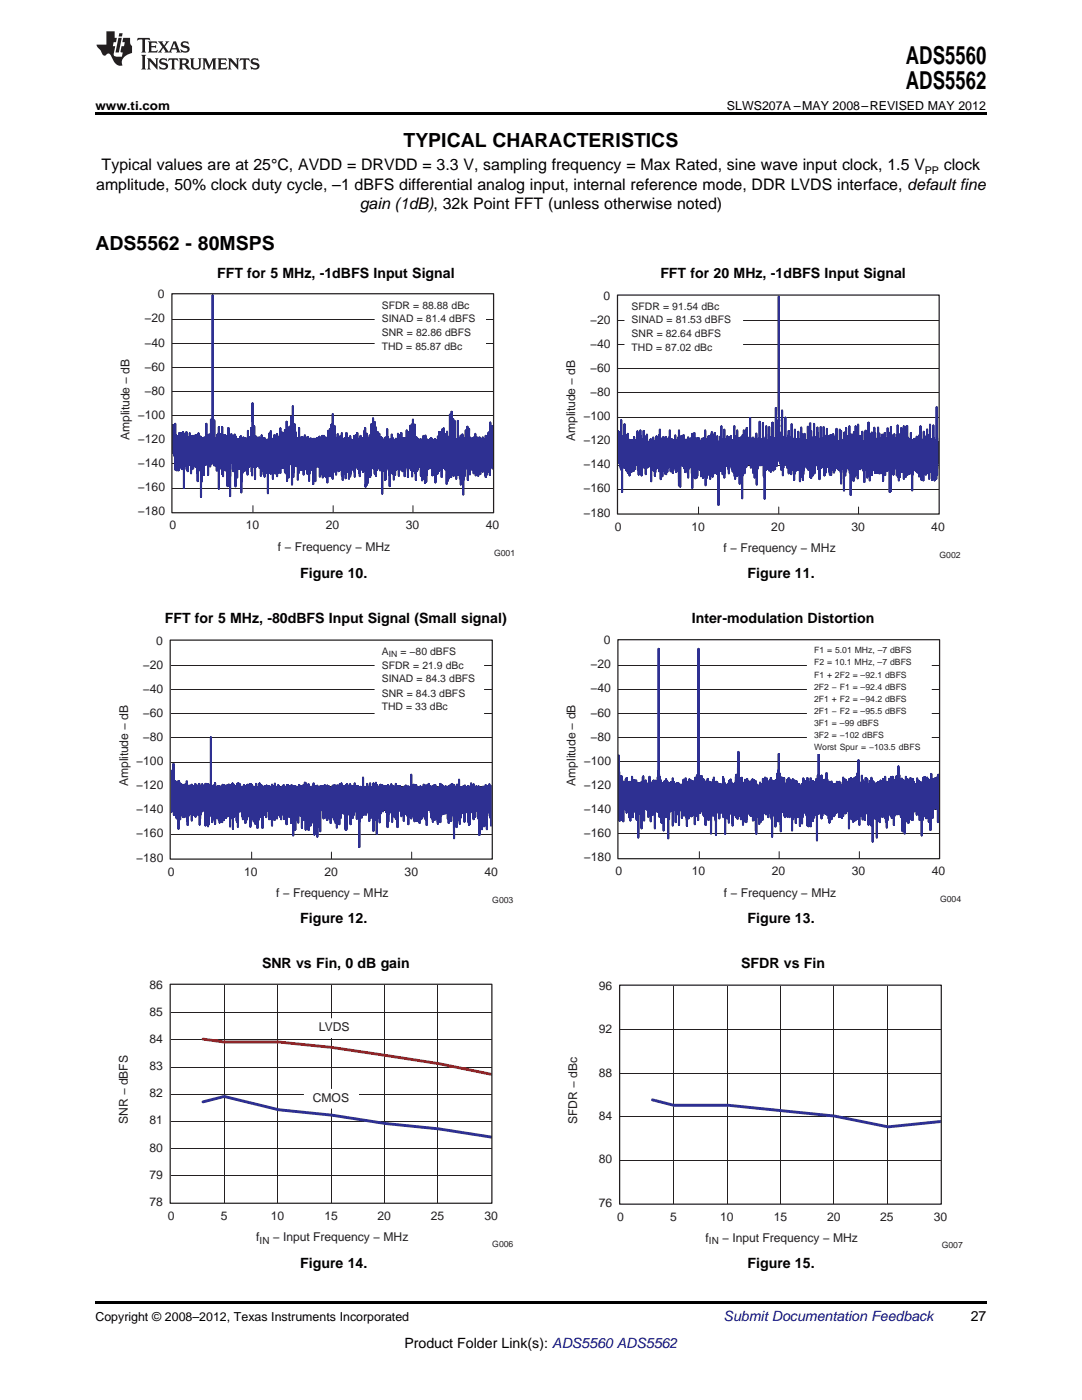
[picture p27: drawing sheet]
<svg xmlns="http://www.w3.org/2000/svg" width="216mm" height="279mm" viewBox="0 0 216 279" stroke-linecap="round" stroke-linejoin="round" font-family="sans-serif">
<defs><g id="words">
<g font-size="4.9">
<text x="180.8" y="12.8">ADS5560</text>
<text x="180.8" y="17.8">ADS5562</text>
</g>
<g font-size="3.9">
<text x="80.5" y="29.3">TYPICAL CHARACTERISTICS</text>
<text x="19" y="49.9">ADS5562 - 80MSPS</text>
</g>
<g font-size="3.2">
<text x="20.3" y="34">Typical values are at 25°C, AVDD = DRVDD = 3.3 V, sampling frequency = Max Rated, sine wave input clock, 1.5 V</text>
<text x="188.3" y="34">clock</text>
<text x="19.2" y="37.9">amplitude, 50% clock duty cycle, –1 dBFS differential analog input, internal reference mode, DDR LVDS interface, default fine</text>
<text x="71.8" y="41.8">gain (1dB), 32k Point FFT (unless otherwise noted)</text>
</g>
<g font-size="2.8">
<text x="43.3" y="55.4">FFT for 5 MHz, -1dBFS Input Signal</text>
<text x="131.8" y="55.4">FFT for 20 MHz, -1dBFS Input Signal</text>
<text x="59.9" y="115.4">Figure 10.</text>
<text x="149.2" y="115.4">Figure 11.</text>
<text x="32.9" y="124.2">FFT for 5 MHz, -80dBFS Input Signal (Small signal)</text>
<text x="138" y="124.2">Inter-modulation Distortion</text>
<text x="59.9" y="184.3">Figure 12.</text>
<text x="149.2" y="184.3">Figure 13.</text>
<text x="52.3" y="193.1">SNR vs Fin, 0 dB gain</text>
<text x="147.9" y="193.1">SFDR vs Fin</text>
<text x="59.9" y="253.2">Figure 14.</text>
<text x="149.2" y="253.2">Figure 15.</text>
<text x="193.7" y="263.6">27</text>
<text x="80.7" y="269">Product Folder Link(s): ADS5560 ADS5562</text>
</g>
<text font-size="2.8" fill="#0000c8" x="144.4" y="263.6">Submit Documentation Feedback</text>
<g font-size="2.5">
<text x="19" y="21.9">www.ti.com</text>
<text x="145.1" y="21.9">SLWS207A –MAY 2008–REVISED MAY 2012</text>
<text x="19" y="263.6">Copyright © 2008–2012, Texas Instruments Incorporated</text>
</g>
<g font-size="2.4" fill="#231f20">
<text x="31.5" y="59.5">0</text>
<text x="120.4" y="59.8">0</text>
<text x="28.8" y="64.3">−20</text>
<text x="117.7" y="64.6">−20</text>
<text x="28.8" y="69.2">−40</text>
<text x="117.7" y="69.4">−40</text>
<text x="28.8" y="74">−60</text>
<text x="117.7" y="74.2">−60</text>
<text x="27.5" y="83.6">−100</text>
<text x="28.8" y="78.8">−80</text>
<text x="116.4" y="83.8">−100</text>
<text x="117.7" y="79">−80</text>
<text x="25.8" y="87.7" transform="rotate(-90 25.8 87.7)">Amplitude − dB</text>
<text x="27.5" y="88.4">−120</text>
<text x="114.8" y="88" transform="rotate(-90 114.8 88)">Amplitude − dB</text>
<text x="116.4" y="88.7">−120</text>
<text x="27.5" y="93.2">−140</text>
<text x="116.4" y="93.5">−140</text>
<text x="27.5" y="98">−160</text>
<text x="116.4" y="98.3">−160</text>
<text x="27.5" y="102.8">−180</text>
<text x="33.8" y="105.6">0</text>
<text x="49.1" y="105.6">10</text>
<text x="65" y="105.6">20</text>
<text x="81" y="105.6">30</text>
<text x="96.9" y="105.6">40</text>
<text x="116.4" y="103.1">−180</text>
<text x="122.7" y="105.9">0</text>
<text x="138" y="105.9">10</text>
<text x="153.9" y="105.9">20</text>
<text x="169.9" y="105.9">30</text>
<text x="185.8" y="105.9">40</text>
<text x="55.4" y="109.9">f − Frequency − MHz</text>
<text x="144.4" y="110.1">f − Frequency − MHz</text>
<text x="31.1" y="128.7">0</text>
<text x="120.5" y="128.6">0</text>
<text x="28.5" y="133.5">−20</text>
<text x="117.8" y="133.4">−20</text>
<text x="28.5" y="143.1">−60</text>
<text x="28.5" y="138.3">−40</text>
<text x="117.8" y="143">−60</text>
<text x="117.8" y="138.2">−40</text>
<text x="28.5" y="147.9">−80</text>
<text x="117.8" y="147.8">−80</text>
<text x="27.2" y="152.7">−100</text>
<text x="116.5" y="152.6">−100</text>
<text x="25.6" y="156.9" transform="rotate(-90 25.6 156.9)">Amplitude − dB</text>
<text x="27.2" y="157.5">−120</text>
<text x="114.8" y="156.8" transform="rotate(-90 114.8 156.8)">Amplitude − dB</text>
<text x="116.5" y="157.4">−120</text>
<text x="27.2" y="167.1">−160</text>
<text x="27.2" y="162.3">−140</text>
<text x="116.5" y="167.1">−160</text>
<text x="116.5" y="162.2">−140</text>
<text x="27.2" y="172">−180</text>
<text x="116.5" y="171.9">−180</text>
<text x="33.5" y="174.8">0</text>
<text x="48.7" y="174.8">10</text>
<text x="55.1" y="179">f − Frequency − MHz</text>
<text x="64.7" y="174.8">20</text>
<text x="80.7" y="174.8">30</text>
<text x="96.7" y="174.8">40</text>
<text x="122.8" y="174.7">0</text>
<text x="138.1" y="174.7">10</text>
<text x="144.4" y="178.9">f − Frequency − MHz</text>
<text x="154" y="174.7">20</text>
<text x="170" y="174.7">30</text>
<text x="185.9" y="174.7">40</text>
<text x="29.8" y="197.3">86</text>
<text x="119.5" y="197.5">96</text>
<text x="29.8" y="202.7">85</text>
<text x="29.8" y="208.1">84</text>
<text x="63.6" y="205.8">LVDS</text>
<text x="119.5" y="206.1">92</text>
<text x="29.8" y="213.6">83</text>
<text x="119.5" y="214.9">88</text>
<text x="29.8" y="219">82</text>
<text x="62.4" y="219.9">CMOS</text>
<text x="25.5" y="224.3" transform="rotate(-90 25.5 224.3)">SNR − dBFS</text>
<text x="29.8" y="224.4">81</text>
<text x="115.2" y="224.3" transform="rotate(-90 115.2 224.3)">SFDR − dBc</text>
<text x="119.5" y="223.5">84</text>
<text x="29.8" y="229.9">80</text>
<text x="119.5" y="232.2">80</text>
<text x="29.8" y="235.2">79</text>
<text x="29.8" y="240.6">78</text>
<text x="33.5" y="243.5">0</text>
<text x="44.1" y="243.5">5</text>
<text x="54" y="243.5">10</text>
<text x="64.7" y="243.5">15</text>
<text x="75.3" y="243.5">20</text>
<text x="86" y="243.5">25</text>
<text x="96.7" y="243.5">30</text>
<text x="119.5" y="240.8">76</text>
<text x="123.1" y="243.6">0</text>
<text x="133.8" y="243.6">5</text>
<text x="143.7" y="243.6">10</text>
<text x="154.4" y="243.6">15</text>
<text x="165" y="243.6">20</text>
<text x="175.6" y="243.6">25</text>
<text x="186.3" y="243.6">30</text>
<text x="51.1" y="247.7">f</text>
<text x="54.4" y="247.7">− Input Frequency − MHz</text>
<text x="140.8" y="247.9">f</text>
<text x="144.1" y="247.9">− Input Frequency − MHz</text>
</g>
<text font-size="2.1" x="184.5" y="34.6">PP</text>
<g font-size="2.1" fill="#231f20">
<text x="76.2" y="61.6">SFDR = 88.88 dBc</text>
<text x="76.2" y="64.3">SINAD = 81.4 dBFS</text>
<text x="126" y="61.8">SFDR = 91.54 dBc</text>
<text x="126" y="64.5">SINAD = 81.53 dBFS</text>
<text x="76.2" y="67.1">SNR = 82.86 dBFS</text>
<text x="76.2" y="69.9">THD = 85.87 dBc</text>
<text x="126" y="67.3">SNR = 82.64 dBFS</text>
<text x="126" y="70.1">THD = 87.02 dBc</text>
<text x="76.2" y="130.7">A</text>
<text x="79.9" y="130.7">= −80 dBFS</text>
<text x="76.2" y="133.5">SFDR = 21.9 dBc</text>
<text x="76.2" y="136.2">SINAD = 84.3 dBFS</text>
<text x="76.2" y="139">SNR = 84.3 dBFS</text>
<text x="76.2" y="141.8">THD = 33 dBc</text>
</g>
<g font-size="2" fill="#231f20">
<text x="51.8" y="248.2">IN</text>
<text x="141.5" y="248.4">IN</text>
</g>
<g font-size="1.7" fill="#231f20">
<text x="98.6" y="111">G001</text>
<text x="187.5" y="111.3">G002</text>
<text x="77.6" y="131.1">IN</text>
<text x="162.4" y="130.4">F1 = 5.01 MHz, –7 dBFS</text>
<text x="162.4" y="132.8">F2 = 10.1 MHz, –7 dBFS</text>
<text x="162.4" y="135.2">F1 + 2F2 = –92.1 dBFS</text>
<text x="162.4" y="137.6">2F2 − F1 = –92.4 dBFS</text>
<text x="162.4" y="140">2F1 + F2 = –94.2 dBFS</text>
<text x="162.4" y="142.4">2F1 − F2 = –95.5 dBFS</text>
<text x="162.4" y="144.8">3F1 = –99 dBFS</text>
<text x="162.4" y="147.2">3F2 = −102 dBFS</text>
<text x="162.4" y="149.6">Worst Spur = −103.5 dBFS</text>
<text x="98.2" y="180.2">G003</text>
<text x="187.6" y="180.1">G004</text>
<text x="98.2" y="248.8">G006</text>
<text x="187.9" y="249">G007</text>
</g>
</g></defs>
<g fill="#231f20">
<path d="M27.5 7.6l-.1 .5 .4-.2h.6v.1v2.1l-.2 .4h1l-.3-.4v-2.1l.1-.1h.5l.5 .2-.2-.5zM29.5 8.3l.2 .3v1.5l-.2 .4h1.8l.2-.6a1.04 1.04 0 0 1-1.3 .2v-.7h.6l.3 .2v-.6l-.3 .2h-.6v-.6l.8-.1 .4 .3-.2-.5zM31.5 8.3l.9 1.1-.9 1.1h.8l-.2-.2 .5-.7 .4 .7-.2 .2h1.5l-.1-.2 .1-.4h.9l.1 .4-.2 .2h1l-.3-.3-.7-1.9h-.5l-.9 2-.8-1 .9-1h-.8l.1 .3-.3 .5-.4-.6 .2-.2zM34.7 8.6l.4 1h-.7zM36.3 8.4a.63 .63 0 0 0-.2 .7 .63 .63 0 0 0 .6 .4l.6 .2 .1 .2a.75 .75 0 0 1-.7 .4 .75 .75 0 0 1-.6-.5l.1 .7 .1-.1a1.11 1.11 0 0 0 1.5-.6 1.13 1.13 0 0 0-1.2-.8l-.1-.4a1.04 1.04 0 0 1 1.2 .2l-.2-.5-.1 .1-.5-.2zM28.2 10.9l.2 .4v2.2l-.2 .4h1l-.3-.4v-2.2l.3-.4zM29.3 11.6l.3 .4v1.5l-.3 .4h.8l-.2-.4v-1.3l1.5 1.7v-1.9l.2-.4h-.7l.2 .4v.9l-1.1-1.3zM32 11.8a.62 .62 0 0 0-.2 .7 .62 .62 0 0 0 .6 .4l.6 .1 .1 .3a.76 .76 0 0 1-.7 .3 .76 .76 0 0 1-.6-.4l.1 .7 .1-.1a1.11 1.11 0 0 0 1.5-.6 1.13 1.13 0 0 0-1.2-.8l-.1-.4a1.04 1.04 0 0 1 1.2 .2l-.2-.6-.1 .1-.5-.1zM33.7 11.6l-.2 .6a.61 .61 0 0 1 .8-.3v1.6l-.2 .4h.9l-.2-.4v-1.6a.63 .63 0 0 1 .8 .3l-.2-.6zM35.6 11.6l.3 .4v1.5l-.3 .4h1l-.2-.2v-.8l.5 .2a.76 .76 0 0 0 1.2 .7l-1-1a.58 .58 0 0 0 .6-.5 .58 .58 0 0 0-.5-.6zM36.4 11.9h.1a.45 .45 0 0 1 .5 .1 .45 .45 0 0 1 .1 .5l-.7 .2zM37.9 11.6l.2 .2a2.17 2.17 0 0 0 .3 1.9 .99 .99 0 0 0 1.6-.6v-1.1l.2-.4h-.7l.2 .2a1.92 1.92 0 0 1-.2 1.8 .6 .6 0 0 1-.9-.5v-1.1l.2-.4zM40.4 11.6l.2 .4v1.5l-.2 .4h.7l-.2-.4v-1.4l.8 1.8 .8-1.8v1.4l-.2 .4h.9l-.2-.4v-1.5l.2-.4h-.8l-.6 1.5-.6-1.5zM43.4 11.6l.2 .4v1.5l-.2 .4h1.8l.2-.6a1.04 1.04 0 0 1-1.3 .1v-.6h.5l.4 .2v-.6l-.4 .2h-.5v-.7h.8l.3 .3-.1-.6zM45.5 11.6l.2 .4v1.5l-.2 .4h.7l-.2-.4v-1.3l1.5 1.7v-1.9l.2-.4h-.7l.2 .4v.9l-1.1-1.3zM47.9 11.6l-.1 .6a.61 .61 0 0 1 .8-.3v1.6l-.3 .4h1l-.3-.4 .1-1.6a.63 .63 0 0 1 .7 .3l-.1-.6zM50.2 11.8a.62 .62 0 0 0-.2 .7 .62 .62 0 0 0 .6 .4l.6 .1 .2 .3a.76 .76 0 0 1-.8 .3 .76 .76 0 0 1-.6-.4l.1 .7 .2-.1a1.11 1.11 0 0 0 1.5-.6 1.13 1.13 0 0 0-1.3-.8l-.1-.4a1.04 1.04 0 0 1 1.2 .2l-.1-.6-.2 .1-.5-.1z"/>
<path d="M21.2 6.3v2.6h-1.9l.1 .4 .7 .9a.91 .91 0 0 0 1 .8 .56 .56 0 0 1 .5-.3 .56 .56 0 0 1 .5 .3l.4 .8a1.53 1.53 0 0 0 1.9 1.2 1.54 1.54 0 0 1 1-2.1l.9-.3v-1.4a1.52 1.52 0 0 1-.3-1.6h-1.4l-.2 .8h.5l-.2 .8h-.4l-.2 1v.2l.4 .1-.2 .8a1.93 1.93 0 0 1-1.6-.3l.3-1.8h-.5l.2-.8h.4l.2-.8h-.4v-1.3zM23.6 7.6l-.6 2.9h.7l.6-2.9zM23.8 6.6l-.1 .7h.6l.2-.7z"/>
</g>
<path d="M98.6 58.7h.1M34.4 102.2h.1" fill="none" stroke="#fff" stroke-width=".2"/>
<path d="M34.5 78.2h63.9M34.5 73.3h63.9M34.5 68.5h63.9M34.5 63.7h63.9M34.5 97.4h63.9M34.5 92.6h63.9M34.5 87.8h63.9M34.5 83h63.9" fill="none" stroke="#231f20" stroke-width=".2"/>
<path d="M34.5 86.5v-1.7l.1 5.6v-3.2v-.4v2.6l.1-3v2.8v-4.4l.1 6.2 .1-5.8v4.7v-3l.1 1.7v-4v9.1v-6.5l.1 5 .1-4.6v5.4l.1-5.7v6.6l.1-6.5v2.1l.1-2.4v6.5v-6.4l.1 6.7v-6.3l.1 3.5 .1-4.7v5.7l.1-5.1 .1 5.6v-6.2v6.3l.1-5.4v6l.1-6.9 .1 7.2v-6.4v6.2v-5.2v2.2l.1-2.8v4.4v-4.7l.1 5v-6.1v7.4l.1-7 .1 10.8v-8.3l.1-.2v3.2v-4.9v6.4l.1-6.7v4.1v-3.4l.1 3.4v-3.6v4.5l.1-4.5v5.5l.1-6.7 .1 6.5 .1-4.5v5.6l.1-6.6v6.8v-6.3v3.8v-4l.1 4.5v-4.5l.1 5.3 .1-4.7 .1 4.7v-6.3v5.7v-4.2l.1 3.7v-4.6v5.1v-5.2l.1 7.4v-6.7l.1 5.3v-5.7v6.4l.1-6.3 .1 5.3v-5.5v4.2v-4l.1 6.1v-6.5l.1 5.7v-5.6l.1 5.5v-5v3.4l.1-3.4v4.4l.1-4.1v4.7v-5.1v5.1v-4.8v3.9l.1-3.3v4.7v-6.3l.1 5 .1-4.7 .1 4.5v-4.7l.1 5.5v-4.7v8.3v-8v.7l.1-1.2v5.1l.1-6.1 .1 7.4v-5.8l.1 3.4v-4l.1 5.3v-5.6v5v-4.6v4.6v-4.1l.1 4v-4.9l.1 12v-11.6l.1 8.6v-8.1v5.5l.1-6 .1 6.2v-5.8v5.2v-5.7l.1 6.2v-5.8l.1 4.1 .1-4.5v7.3v-6.8l.1 3.2v-3.7v4.9v-5.1v5.4l.1-5.1v3.8l.1-3.3v4.7l.1-5.6v4.9v-4l.1 3.3v-6.8l.1 7.4 .1-5.1v4.6v-4.2v3.4l.1-3.1v7.2v-7.5l.1 4 .1-3.9v5.1v-5.5l.1 5.5v-5.8v6l.1-5.1v5.5l.1-5.9 .1 3.8v-7.2l.1 8.8v-5.2v3.8l.1-5.9v6.5l.1-32.8 .1 32.3 .1-4.1 .1 5.1v-5l.1 4.2v-2.9v3.9v-8.6v9v-4.6v2.5v-3.1v3.3v-3.4v4.7l.1-4.7v4.7v-4.9l.1 3.4 .1-2.7v3.4v-4.1v5.5l.1-5.1 .1 6.2v-6.3v4.1v-5l.1 6 .1-6.2v5l.1-4.1v4v-3.6v2.7l.1-2.6v9.5v-12.3l.1 7v-5.3v2.1v-1.4v5.9v-6.8l.1 5.5 .1-5.5v4.6v-3v2.8l.1-3.3v2.2v-1.7v1.7v-1.4l.1 1.3v-2.9v6.4v-5.7l.1 4.3v-4v3.8v-6.6v9.4v-6.2l.1 2.4v-3.4v3.8l.1-3.9v7.7l.1-8.1 .1 5.7 .1-5.2v5.1v-5.1l.1 4.3v-4.9v5.3l.1-4.8v6.6v-5.9l.1 3v-3.3l.1 3.3v-3.9v5.5v-4.5l.1 3.7 .1-4.5v9.7v-8.9v3l.2-5.7v7.1l.1-4.9v5.4l.1-5.8 .1 3.4v8.4v-11.8v4.6l.1-4 .1 4.2 .1-5.3v5.4l.2-5.1v5.4l.1-4.9 .1 4.6v-3.9v5.8v-6.4l.1 4.4v-4.8v4.8l.1-5.3 .2 10.4v-9.3l.1 4v-4.6l.1 4.5v-3.8v5.5l.1-5.5v7.4v-6.8l.1 3.5v-4.1l.1 4.5 .1-4.7 .1 4.3v-3.9v5.4v-5.6l.1 4v-3.8l.1 .6v4.1v-5.6l.1 6 .1-6.1v4.9l.1-4.7v11v-10.9l.1 6.2v-5.6l.1 4.4 .1-4.3v6.2l.1-7v4.6v-4.4l.1 5 .1-5.1v6.6v-5.9l.1 4.1v-3.6v2l.1-1.8v3.9l.1-5.2v5.7v-5.6l.1 4.8 .1-4.3v5.5v-5.5l.1 5v-4.5v6.1l.1-8.7 .1 6.7v-3.7v2.4l.1-4.1v5.8v-5.1l.1 4.8 .1-5.6v5.3v-5.1l.1 4.6 .1-4.6v5.4v-7.4l.1 8.7v-5.7v2.6l.1-2.4v6.3l.1-14.5 .1 11.4v-4.4l.1 4.3v-4.6l.1 6.1v-8.1l.1 7.6 .1-5.3v8.2v-8.5l.2 6v-5.5v5.5v-5.9l.1 5.1v-3.3l.1 1.3v-1.9v2.7v-3.4v3.5l.1-3.7v5.5v-5.6v3.8l.1-3.1v4v-4.7l.1 4.8v-4.4v3.5v-3.7v4.3l.1-4.7 .1 6.2v-5.5l.1 3.7 .1-3.9v7.2v-7.3l.1 7.1 .1-7.8v4.7l.1-3.5v4.4v-5.3l.1 6.4 .1-5.9v4.5v-3.6v2.2v-1.6v4.7v-5.8l.1 3.5 .1-4.1 .1 5.5v-5.4v7.5v-7.7l.1 6.5 .1-6.3v6.1v-5.6v4.9l.1-4.9 .1 5.1v-5l.1 3.9v-3.8v6.1l.1-6v3.2v-2.7l.1 .1v9.4v-10.7v6.1v-5.5l.1 5.4 .1-6.4 .1 7.1v-7.9l.1 6.6 .1-5.1v5.1v-5v6.4v-8.4l.1 5.8v-3.8v3.4l.1-3.9v3.9l.1-3.9v6v-5l.1 2.6v-2.9v3.5v-4.1l.1 4.5v-4.6v7.9v-7.2v1.3v-2v5.4l.1-5.5 .1 6.4 .1-7.1 .1 5.6 .1-4.3v6.4v-6.9l.1 4.7 .1-4.7v3.6v-3.3l.1 2.9v-2.5v6.7v-8.3v6.3l.1-5.7v4.4v-2.7v3.6v-3.9v5.5v-5.6l.1 5.8 .1-6.8v4.9l.1-4.4 .1 6v-7v6.2l.1-5.7v6.8v-8.9v5.4v-2.5l.1 3.3v-4.1l.1 5.2 .1-4.8v4.9v-4v3v-3l.1 2.6v-5.2v6.6l.1-4.7v5.2l.1-6.9v5.9l.1-4.4 .1 5.1v-5.8v5.3v-5l.1 4.2v-4.1v3.6v-2.8l.1 1.6v4v-8.3v6.2v-4.6l.1 3v-2v6v-6.3v4.4l.1-4.4v4.4v-2.9l.1 1v-6.4l.1 11.7v-8.2l.1 3.8v-3.2v2.5v-1.7v1.1v-1v4.6v-5.7l.1 3.8 .1-4.1v7.5v-7.4l.1 4 .1-6.7 .1 7.4v-5.2v4.7l.1-4.6v4.2l.1-2.6v1.8v-7.7v9.4v-4.5l.2 5v-4.8v8.4l.1-8.7v3.5v-10.4l.1 14.1v-7.2v4.3l.1-4.5v6.5v-7v6.2l.1-5.2v4l.1-3.2v1.6v-6v6.6v-3.2v4.9v-3.9v3.4l.1-3.4v3.5l.1-4.5v3.9v-5.8l.1 6.3v-4.9l.1 3.9v-2.9v4.4v-5v4.8l.1-5.1v4.1v-4.2v5.3v-5.5l.1 5v-4.3v7.7l.1-8.1 .1 6.7 .1-9v5.6l.1-2.2v3.2v-3.8v4.7v-5.3v3.8l.1-3.6 .1 3.2v-2.7v5.5l.1-5.7 .1 5.6v-6.5l.1 5.8v-5.7v5.7v-4.3l.1 3.9 .1-4.5 .1 4v-4.3v6.9v-6.6v5.3l.1-6.1 .1 5.2v-4.5v3.9v-3.4v2.5v-4.1v6.6l.1-6.3v4.1l.1-2.2v2.6l.1-3.4v4.7v-5l.1 5.8 .1-6.2v4.8v-4.6v6.7l.1-7.3 .1 6.1 .1-5.3 .1 7.9v-7.9l.1 4.3v-4.6v6.7l.1-6.9 .1 5.2v-5.1l.1 4.8 .1-4.1v4.2v-4.9v6.2l.1-6.2 .1 4.5 .1-4.2v8.7v-8.2l.1 3.2 .1-4v5.5l.1-5.3v7l.1-6.6v7.8v-7.7l.1 4.3 .1-5 .1 5v-5.1v5.6l.1-5.7v3.2v-2.5l.2 3.9v-3.9l.1 4.7 .1-4.7v5v-5.9l.1 7.9v-6.2v4v-3.9l.1-.4v.5v-.7v3l.1-3.3v4.7l.1-5.2 .1 5.4v-4.9v5.3v-5.7v7l.1-7.7 .1 8.3v-7l.1 3.7 .1-4v4.8l.1-5.8v7.9v-6.9v3.5l.1-3.7v4.7v-4.5v4.2v-4l.1 3.7 .1-4.6 .2 6.8v-5.5v6.7v-7.4v6.1v-6.1l.1 5.6v-4.9v7.7v-6.9v1.8l.2-3.5v3.8v-5.5v7.5l.1-6.3v6.6l.1-6.2v6.6l.1-6.8v7.6v-9.3v5v-2.6l.1 3.4v-3.6l.1 4.7v-5.2l.1 5.1v-.2v-7.6v7.6v-4.1l.1 5.5v-5.4l.1 3.4v-3.2v6.8v-7.4l.1 7.6v-12.8l.2 11.5v-6.4l.1 5.8v-8.6v8.3l.1-4.8 .1 5v-5.7l.1 4.2 .1-4.4v7.1v-6.2v4v-4.3v4.8l.1-4.9 .1 5.2 .1-6.6 .1 6.4 .1-5.3v6.2v-6l.1 5.2v-5.3l.1 4.9v-4.5v3.7l.1-2.8v4.5v-6.5l.1 5.3v-5.5l.1 6.8v-6l.1 7.1v-8.4v6.7l.1-5.3v3.8l.1-3.7v7.8l.1-8.2 .1 7v-6.3v3v-3.3v5.3v-4.2l.1-.5v2.4v-2.8v4.3l.1-5v6.6v-6.7v4.9v-4.2l.1 3.9 .1-4v7.4v-7.1v5.2l.1-7.1v5.8l.1-5 .1 6.9v-6.3v5.8l.1-5.5v5.4v-4.9l.1 4.4v-5.5v4.7v-4.3v4.3v-4.3l.1 3.5v-3.4v7.5v-7v4.4l.1-4.5v4.9v-5l.1 4.7v-4.6v6.3v-6.5v6.9l.1-8v7.9v-6.2l.1 5.7v-6.1v4.3v-5l.1 3.8v-3.5v3l.1-2.9v3.9v-3.8v3.5l.1-3.4v5.4v-5.9l.1 4.8 .1-4.6v4.4v-4.2l.1 4.5v-4.5l.1 4.7v-5.9l.1 8.1v-7.4l.1 5.5v-5.5l.1 5v-5.9v5.5v-3.1l.1 3.6v-5l.1 4v-3.9v3.6l.1-3.4v4.7v-6.4v6.2l.1-4.3v5.2v-5.1v4.9l.1-5.2v4.4v-3.9l.1 2.2v-3.2l.1 6.8v-6.3v2.6l.1-2.1v6.4v-6.6v6l.1-6.8 .1 3.9v-4.5v6v-5.3v2.1l.1-1.6v5.5v-6v5.7v-5.7l.1 3.5 .1-3.7 .1 4.7v-4.6v6.6l.1-6.4 .2 5.8v-7.5l.1-.3 .1 5.7v-6.1v11.8l.2-9.5v9.2l.1-10.3 .1 7.1v-5.9v2.8l.1-1.5v7.3v-9v4.7v-4.5v4.2l.1-4.1 .1 3.9v-3v5.4v-6.6l.1 5.1 .1-5.6 .1 8.3v-7.2v6.9v-6.9l.1 3.3v-3.5v5.2l.1-8.3 .1 8.8v-5.8l.1 4 .1-4.5v5.1v-4.6v4.2v-2.1v1.7v-1.7v1.4v-7.7v6.6v-.5l.1 1v-2.3v3.7l.1-4.4v5.9l.1-5v3.9v-3.3l.1 1.4v-6.3v10.3v-6.2l.1 3.3v-3.7v3.9l.1-4v7.1v-9.6l.1 8.2 .1-5.9 .1 6.1 .1-7.5v4v-1.7v3v-3.7l.1 4.3v-4.4v4l.1-3.3 .1 4.7v-6.5v6.8l.1-5.3v4.9v-4.5v5.4v-6.7l.1 5.8 .1-5.8 .1 5.9v-5.5l.1 5 .1-5.2v11.1v-10.9v5l.1-4.1v5.5v-5.8l.1 5 .1-5.3 .1 5.1v-5.3l.1 5.4v-4.3v7v-7.7l.1 3.7v-4.5l.1 8.2v-6.2v1.7l.1-3.2v6v-6.4l.1 6.1 .1-7.8v5.3v-2.8v3.4v-4v4.4l.1-4.7 .1 5.2 .1-4.5 .1 3.5v-3.3v6.5v-7v5.4l.1-4.6v8.5v-8.8v5.3v-5.5v5.1v-4.3v3.5l.1-4.3 .1 4.5 .1-4.7v4.3v-4.5l.1 6.8v-7.7l.1 6.4v-5v4.2v-3.9v6.1l.1-7.1v4.6l.1-4.1 .1 3.1v-2.1v6.8v-7.8v4.1l.1-4.2v6.6l.1-6.5v3.6v-3.4v6.7v-6.9l.1 5.1v-5.2v5.8l.1-6 .1 6.1v-5.9l.1 4.9v-4.7l.1 4.6 .1-4.1v4.2v-6.1l.1 5.6v-4.7v3.6l.1-2.9v5.6v-6.2v7.3v-6.7v3.1l.1-4.4v5.9l.1-4.6v5.5v-6.1v5.9l.1-6.3 .1 5.3v-3.6v3.3v-3.1l.1 2v-4.7v6.1v-4.3l.1 3.8v-3.7v3.6v-2.8v3.6v-5.2l.1 6.5v-6.6l.1 5.1 .1-4.9v5v-3.7v3.2v-3v2.1l.1-2v3.7v-5.3v4.2l.1-3.6v4.9v-5.6v5.7v-5.2v7v-6.2l.1 4.8v-5.2v5.6l.1-6.4 .1 4.4v-3.8v3.6v-3.2v2.1l.1-2.1v4.2v-4.9l.1 4.4v-4.2v5v-7.2v5.4v-2.8v4.1l.1-4.2 .1 5.4v-5.7v7.1l.1-9 .1 7v-4.8l.1 3.2v-3.5v3.8v-4.1v4.5l.1-4.6v2.7v-5.4v8v-5.7l.1 5.2v-4.7l.1 3.2v-2.6v5.4l.1-5.7 .1 2.5v-5.9v10.4l.1-9.6 .1 8.5v-10.2l.1 9.9v-5.7l.1 5.7v-6.1l.1 4.1v-7l.1 9.7v-6.3l.1 4.7 .1-5.2v8.2l.1-8.6v6.8l.1-6.6 .1 6.4 .1-6.2v4.2v-4l.1 3.7v-3v2.5l.1-2.4v4.4v-5v4.5v-4.3v3.6l.1-3.2v4.5v-5.3l.1 5.2 .1-5.4 .1 7.3v-7.2l.1 5.9v-5.6v4.2l.1-4v7.7l.1-8.2 .1 7.9 .1-8.6 .1 6.3v-4.7v1.7v-2.2v3.4v-3.5l.1 4.2v-4.3v6.9v-5.8v3.8v-3.7l.1 .2v7.1l.1-9.5 .2 8v-5.6v6.8v-7.7v6.1v-6.3v5.3l.1-5.8v5.4l.1-5.1 .1 3.7v-3.8v4.2l.1-3.8v3.3v-3.8v5.8v-5.4l.1 3.1v-3.2v4.2v-3.9l.1 3.5v-3.2v4.6l.1-5.7v5.7l.1-5.2 .1 5v-5.2l.1 5.6v-6.1v5.7l.1-4.4v4.7l.1-5.7v7.2v-5.9l.1-.2v1.6v-2.4v6.4v-5.8v1.7l.1-2.2v4.5l.1-4v5.8v-6v4l.1-4.5v5.1l.1-5.4v5.5l.1-4.9v8.1v-8l.1 3.1v-3.5v4.2v-4.3l.1 6.4v-6.4l.1 4 .1-2.7v2.8v-3.1v5.7l.1-7.4 .1 6.2v-4.9v5.5l.1-6.6v6.7v-7.8v7v-4.2l.1 3.5v-4v3.2l.1-3.5v4.2l.1-4.3v4.8v-5.3l.1 3.9v-5.3v5.9v-4.9l.1 4.2v-3.3v7.1v-7v4.4l.1-5v5.1l.1-7v6.3l.1-3.7v4.2l.1-4.6v4.8v-7.2v7.9l.1-6.2 .1 5.8v-5v4v-3.5l.1 2.9 .1-3.9v6.2v-7v3.9v-1.9l.1 2.9v-4.3l.1 5.1v-3.9v5v-5.3v8.4l.1-10.4 .1 9.8 .1-8.4 .1 6.9v-6.7v3.1v-2.9v7.5l.1-7.4 .1 6.3 .1-11.6v7l.1 .3v-2v4.2v-4.2l.1 5.2v-5.6v7.5l.1-13 .1 12.2 .1-6.3v4.7l.1-4.5v3.2v-7.8l.1 11.2v-5.1v.7l.1-1.3v3.2v-4.3v4.5v-3.7v.5l.1-.7v2.1v-2.2v3.4l.1-4.4v2.3v-5.8v9.8v-4.1l.1 3.5v-5.2l.1 7.4 .1-7.9 .1 6.6v-6v2.2l.1-2v6.4l.1-10.8v7.5v-3l.1 6.2v-6.1v4.9v-4.4l.1 2.6v-4l.1 5 .1-4.9v7.6v-7.7l.1 5.2v-6v9.8v-8.6l.1 4.9v-5.7l.1 7.3v-6.3l.1 5.7v-5.5l.1 4v-3.6v5.7v-7.9l.1 5.3v-3.6v3v-2.7v1.8v-1.6v6.9v-7.3v10.2v-10.7l.1 4.6 .1-4.5v5.8l.1-6v3.4v-2.9l.1 2.6v-2.5v6.4v-7.3v6.4l.1-6.6v4.6v-6.1v6.4l.1-4 .1 5.1v-5.3l.1 4.5 .1-7.4v10.6v-6.2v.5l.1-2.4v3.8v-4.3l.1 4.9 .1-6.5v6.2l.1-4.6 .1 6.5v-5.4v6.4v-6.6l.1 5v-5.5v5.4v-5.3l.1 5.7 .1-5.2v5.3v-5.7l.1 5 .1-5.4v6.4v-5.7v5l.1-5.5 .1 6.8 .1-7.1v5.4l.1-5.4v5.3v-5.3v2.6l.1-1.6v5.6v-7.3l.1 8.3 .1-7.4 .1 4.4v-4.7v3.7v-2.9l.1 3.4v-3.5l.1 4.1v-4.2v4.2v-3.5v4.5l.1-4.9v6.8l.1-7.2v4.2l.2-4.7v5.9l.1-5.5v3.9v-3v6.1v-6.5l.1 4.9v-4.9v3.5l.1-3.7v4.2l.1-4.4 .1 5.7v-5.1l.1 4v-4.2v4.9v-5.7v6.8l.1-6.5 .1 5.6 .1-5.4v4.9l.1-4.6v4v-4.5v4.2l.1-3.1v3.8l.1-5.5v8.2v-6.5l.1 2.2v-3.3l.1 7.2v-6.4l.1 5.3v-6.2v4.5l.1-4.6v5.3v-4.6l.1 3.9 .1-5.7v7.9v-5.5l.1 4.9v-5.2v3.8l.1-4.5v5.3v-5.4v7.2l.1-10.5 .1 8.9v-5.2l.1 2.6v-2.4v2.4l.1-2v3.5v-4.2l.1 2.9v-5.8v6.5v-3v4v-4.5l.1 5.5" fill="none" stroke="#2e3092" stroke-width=".41"/>
<path d="M34.3 58.6h64.2v43.7h-64.2z" fill="none" stroke="#231f20" stroke-width=".25"/>
<path d="M74.9 59.7h21.9v10.9h-21.9z" fill="#fff"/>
<path d="M74.9 59.7h21.9v10.9h-21.9zM187.5 59h.1M123.3 102.5h.1" fill="none" stroke="#fff" stroke-width=".2"/>
<g fill="none" stroke="#231f20" stroke-width=".2">
<path d="M123.4 78.4h63.9M123.4 73.6h63.9M123.4 68.8h63.9M123.4 64h63.9M123.4 97.7h63.9M123.4 92.8h63.9M123.4 88h63.9M123.4 83.2h63.9M50.5 100.9v1.3M66.5 100.9v1.3M82.4 100.9v1.3M139.4 101.2v1.3"/>
<path d="M155.4 101.2v1.3M171.3 101.2v1.3"/>
</g>
<path d="M123.4 88.1v-1.9v2.6v-2.7v6l.1-5.2v5.5l.1-5.3 .1 6 .1-6 .1 6.5 .1-9.8v9.9v-6l.1 10.5v-10.1v3l.1-3.1v4.4l.1-4.7v4.8v-4.4l.1 3.3v-3.7v4.2l.1-5v5.6v-4.9v4.9l.1-3.8v4.7v-8.7v8.6v-4.6l.1 2.6v-3.8v4.3v-4.1l.1 3.5 .1-4.4 .1 7v-5.6v5.8l.1-6.8 .1 5.9 .1-6.5v7.8v-5.7l.1 3.9v-4.8v3.7v-2.6l.1 1.9v-2.4v2.7v-3.4l.1 7.2v-7v4.9l.1-5v7l.1-6.4 .1 4.7v-5.1v3.7v-3.6v3.5l.1-3.4v5.9v-5.9l.1 4.8v-5.2l.1 3.5v-2.5v2.5v-2.5v1.8l.1-1.7v4.2v-5l.1 5.4v-5.2v5.6v-5.1v5.2l.1-6.8 .1 6.2v-5.2v3.9l.1-3.6v5.1l.1-5.8 .1 4.3v-4.2l.1 3.6v-3.4v4.6v-4.9l.1 3.1v-3.2v4.6l.1-6.2 .1 7.6v-5.6l.1 3.6v-3.2v1.3v3.4v-5.4v6.9v-5.5v3.3l.1-4.4 .1 4.1 .1-3.9v4.9l.1-5.2v5.3v-7.4l.1 8.7v-7.4v5.2l.1-3.9v6.4v-6.9l.1 5.1 .1-5v5.3l.1-5.3 .1 4v-4.5v5.7v-5.1v3.8v-6v5.8v-3.8l.2 3.8v-4.8v4.7v-3.9l.1 4.7v-4.8l.1 5.7 .1-5v6.2v-6.7v5.2v-5v3.9l.1-3.6v5l.1-6.6v5.3v-3.9l.1 3.4 .1-3.2v3.5v-3.3v2.5v-2.4v3.8v-4.1v4.8v-5v3.2l.1-3.1 .1 4.6v-4.4v3.2l.1-3.3 .1 3.1v-3.7l.1 4.8v-4.9v5.2l.1-4.8v7.9l.1-7.9v5l.1-5.3v4.1v-3.7l.1 4.4 .1-4.7v4.8v-5.4l.1 5.1v-3.7v2.2l.1-2.2v5.3v-6l.1 4.7v-4.7v3.6l.1-3.4v6.8v-6.9l.1 6.1v-6.1l.1 3.8 .1-3.8v4.8v-5.8v6.4l.1-5.7 .1 4.7v-4.3v4.3l.1-4.3v4.2v-4.2l.1 2.4v-1.8v4.6v-4.9l.1 5.5v-7.2l.1 6.3 .1-7.3v5.8l.1-4.1v4.8v-4v7.3v-7.5l.1 4v-4.4l.1 6.1v-5.6l.1 3.9 .1-3.1v4.6v-5.6v7l.1-7.7v5.5l.1-3.9v4.7v-6.4l.1 5.9 .1-4.3v4.4v-5.4v6.1l.1-5.7v6.3v-6.3v4.2l.1-4.2v4.6l.1-5.6v7.4v-6.4l.1 4.9 .1-5.4 .1 6.4v-5.5v3.8l.1-4.1v5.1v-4.8l.1 3.7v-3.6l.1 3.5v-3.2v3.8v-4.3l.1 4v-5.3v5.6l.1-4.4v4v-6.5v7v-4.5l.1 5.6v-6l.1 3.6v-2.7l.1 1.3v-1.2v3.5l.1-4.8 .1 5.9v-5.3v2.5v-2.2v2.1v-2v.1v5.6v-6.3l.1 4.7 .1-4.9v4.7l.1-4.4v4.7v-5.1l.1 5.3v-4.3l.1 3.6v-5.5v6.5v-4.8l.1 5.3 .1-5.8v6.1v-6.4l.1 6.2 .1-5.9 .1 5.2v-5.1l.1 4.5v-5.4l.2 9.7v-11.1l.1 7.8v-6.1l.1 6v-5.4v8.9v-7.3l.1-1.4v4.2l.1-5.4 .1 4.9v-5.1l.1 5.3v-4.6v5.2l.1-4.6 .1 4.3v-5v5.1v-4.6l.1 3.9v-5.2v6.3l.1-5.2 .1 5.6v-5.3l.1 3.4v-3.6v6.2v-5.6l.1 4v-4.1v4.7l.1-5.5 .1 5v-4.8l.1 3.6v-3.3l.1 6.2 .1-7.2v8.1v-7v4.4l.1-4.5 .1 5.3v-4.8l.1 2.9v-4v5.3l.1-4.7v3.9l.1-3.9v3.4v-1.4l.1 1.1v-3.8v4.6v-3.7l.1 4.9v-4.9l.1 6.1v-7.2v10.1v-10.8l.1 7.4 .1-6.3v7.6v-6.1l.1 .6v-1v1.4v-1.8l.1 4.7 .1-6.7v7.6v-6.4l.1 6.2v-5.7v7.4l.1-8.1v7.6v-6.5v4.1l.1-4.6v5.2v-3.7v.7l.1-2v3.9l.1-3.9v7.1v-6.6v4.9v-5.1v6.5v-6.3v1.8l.1-2.9 .1 5.4v-5.6v5.5v-4.8l.1 4.7 .1-5.3v5.8v-5.4v5.2l.1-4.4v5.1v-4.6v1.2l.1-2.2v4.5l.1-4.7v3.8l.1-3.1v6.3v-7l.1 3.9v-3.6v3.2v-3.1v4.7v-5.5l.1 7v-6.4l.1 4.9 .1-4.7v7v-7.2l.1 3.8v-4.6l.1 5.8v-5v5.9v-5v1.1l.1-2.1v5.7l.1-6v4.7v-6.6l.1 11 .1-9.2 .1 7.8v-7.8v4.8l.1-4v4.3l.1-4.1v4.2v-5.2l.1 7v-6.9v4l.1-4.7v6.5l.1-6.5v5.4v-4.4v1.3l.1-.2v3.4v-4.1v4.1l.1-4.7v7.6v-7.5l.1 4.1 .1-5.3v5.4l.1-3.5v3.4v-5.8v7.5l.1-7 .1 8.3v-6.8l.1 6v-6l.1 4.6v-5.4l.1 5.4v-4.9v4.6v-4.5v4.5v-3.5l.1 2.6v-5.3v8.1l.2-6.8v5.9v-5.3v4l.1-4.2v3.5v-3.8l.1 6.7 .1-7.4 .1 5 .1-3.9v5.4l.1-4.6v11.8v-12.3v3.6v-3.8l.1 3.7v-3.8v3.9l.1-4v4.8l.1-5.7 .1 6.8 .1-5.8v2.4v-5.5l.1 8.9 .1-6.1 .1 6.7v-6.9l.1 5.9v-5.4l.1 3.7v-3v4.8v-5.6l.1 2.6v-2v6.6v-9.5l.1 8.7 .1-6.8 .1 5.3v-4.6l.1 4.4v-4.7v4.2v-4.1v3.6l.1-3.4v4.5l.1-5.8v5v-3.2l.1 3.3v-5v4.7l.1-3.5 .1 5.2v-5.4v4.2v-3.2v5.3v-7.3v5.5l.2-4.5v3.4v-3.4l.1 3v-3.2l.1 5.1 .1-6.1v5.5v-4.6l.1 2.8v-2.5v5.4l.1-5.5v3.7v-3.2l.1 2.7v-3.5v6.2v-5.5l.1 5.2v-5.9v4.9v-4.7v4.1l.1-3.6v5.9l.1-9.4v8.2l.1-5.4 .1 7.7 .1-7.7v5.5v-4.6v4.4v-6l.1 5.9v-5.5l.1 4.7 .1-3.8v3.6v-6.1v9.1l.1-7.6 .1 6.6v-5.9v3v-2.9l.1 2.9v-2.2v3.3l.1-3.8v4.4v-5.1l.1 6.3v-4.6v7.1v-8l.1 3.3v-3.8v6.4l.1-7.1v5.5v-4.3v4.6v-4.9l.1 7.3v-8v5.1l.1-4.4 .1 5.6v-5.5v11.1v-10.7v.7l.1-2.6v8.1l.1-7.3v6.4l.1-8.1v7.2l.1-4.8 .1 6.2v-6.7v3.1l.1-3.1 .1 4.8v-3.3v3.8v-5.3v5.5v-4.9v2.6v-2.8v3.3l.1-5.7v7.3l.1-4.9v4.1v-6.9v6.5l.1-2.9v3.2v-4l.1 4 .1-4.9v4.8v-3.8l.1 4v-4.2l.1 4.5v-4.7v4.5l.1-4.5 .1 3.7v-8.2v9l.1-4.9v5.8v-4.2v1.3l.1-1.4v4.2v-4v2.1l.1-2.3v2.4v-2.7l.1 3v-3.4l.1 4.8v-5.8l.1 7.1v-5.8l.1 2.5v-3.3l.1 4.7v-4.8v4l.1-3.4v7v-7.2l.1 3.6v-3.7v5.3v-5.4l.1 3.8 .1-5.2 .1 10.2 .1-9 .1 4.2v-3.9v5.5l.1-5.9 .1 5.3 .1-5.1v4.7v-4.3l.1 3.6v-7.6v6.1l.1-2.7v3.5v-2.9l.1 4.7v-5.2l.1 4.9 .1-4.9v5l.1-4.8v3.8l.1-3.5v3.6v-3.7v4.4v-8.1v7.2v-2.2l.1 2.5v-3v3.2v-3.6v3.7v-4.8l.1 7.6 .1-7.4v6.8v-6.2v2.1l.1-1.6v10.8v-11.8l.1 4.5v-4.5l.1 4.3v-4.8v6.6l.1-8.7v7l.1-4.1 .1 5.5v-5.4l.1 3.7v-3.9l.1 5.7 .1-6.9 .1 7.2v-8.6v5.6v-3.2l.1 5.2v-5.3v4.9l.1-4.8v4.4v-4.3l.1 1.3v5l.1-6.9v4.7v-4l.1 4.9v-5.1l.1 5.8v-5.3v5.2v-9.1v6.5l.1-3.1v4.3l.1-4.3v6.2v-6.2v5.5l.1-5.5 .1 4.4 .1-4.7v6.2v-6l.1 3.3v-2.8v2.4l.1-1.5v.7v-8.3v9.2v-2.9l.1 3.4v-4l.1 5.9v-5.4v3.3l.1-4.5v4.9v-4.5v4.3v-3.8v3.2v-3l.1 2.9v-3.7v5.1l.1-6v6.1l.1-32.7 .1 32.4v-5.3l.1 5.5v-4.8v5.4l.1-5.6v5.6l.1-5.3v5.9v-6.3l.1 7v-6.7v3.7l.1-3.5 .1 5.4v-10.7v8.4v-2.4v3.7v-3.9l.1 5.9v-6.4v7.7l.1-7.2v5.6v-5.5v5.1l.1-4.9 .1 4.7v-5.5v5.1v-4.8l.1 4v-4l.1 5.2v-9.3l.1 9.2 .1-5.2 .1 4.5v-4.2v5.2v-5.1l.1 3.4v-2.9v5.1v-4.7v1.9l.1-2.5v4v-3.7l.1 3.5 .1-5.9v8.5v-4.9v.1l.1-1.7v2.1v-2.7v4.3v-4.3l.1 4v-4.1l.1 6.9 .1-6.6 .1 5.5v-5v6.5l.1-9.9v7.4v-4.9l.1 5.3 .1-3.8v4.1v-5.1v3.3l.1-2.4v5.2v-6l.2 5.8v-6v8.2v-7.7v4.4l.1-6.7v8.7v-6v2.1l.1-2.2v2.2v-2.7v5.2l.1-5.3v6.2l.1-6.3 .1 5.8v-5.8v5.6l.1-5.5v3.8l.1-3.4v5.6l.1-7.6v6.7l.1-5.1 .1 5.9v-5.7v5v-5l.1 3.1v-2.4v7.3l.1-8.3 .1 6.6v-6.3l.1 5.3v-8l.1 9.9v-8.5l.1 6.8v-5.6l.1 4.4v-4.2v7.7v-8l.1 5.3v-5.4v6.9v-4.9l.1-1.7v5.9v-6.3v5.5l.1-6.5 .1 6v-4l.1 2.5v-2.8v3.8l.1-4.3v5.1v-4.7l.1 3.9v-3.5v4.7v-5.2v4v-3.8l.1 3.7 .1-3.8v5l.1-8 .1 8.5v-5.5l.1 4.9v-5.3l.1 4.8 .2-8.2v10.8l.2-9.2v9.4v-8.2v6.7l.1-6.4 .1 5 .1-4.8v7.2l.1-7.2 .1 5.3v-4.7v4.5v-8.2l.1 9.9 .1-7.3v4.3v-3.8l.1 4.9v-4.6l.1 3.9v-3.1v4.1l.1-4.5v4.1v-3.6v3.2l.1-3.7v3.7v-3.3l.1 3.3v-6.8v5.8v-2.2l.1 2.3v-3v4.4v-6.1l.1 7.1 .1-5.4v4.3v-3.2v5.3v-6.3v3.7v-3.7v3v-2.8v2.8l.1-2.7v7v-7.6l.1 4.3 .1-4.2v4.5l.1-7.3v8v-5.1l.1 5.1 .1-5.9 .1 5.7 .1-5.1 .1 4.7v-4.2v3.5v-6.7l.1 7.7 .1-6.1v8l.1-7.2 .1 5.3v-5.3v3.9l.1-3.9v6.6v-7.1l.1 6 .1-5.3v4.7v-7v6.7l.1-3.9 .1 4.1v-4.2v4.8l.1-5.3v5.4v-6.1v4.6v-3.5l.1 3.9v-3.9l.1 1.5v4.3v-6.8v2.8v-2v1.6l.1-.1v5.2l.1-7.8 .1 7.6v-7.7v8v-6.6v6.2v-5.8l.1 3.5v-4.1l.1 5.1v-6.3l.1 7v-5.4l.1 4.7 .1-6.4v6.4l.1-5.3v6.5v-6.6l.1 6.3 .1-6.8v5.5l.1-4.5v3.4l.1-2.6v2.6v-3.3v2.9v-2.6v4v-4.1l.1 4.1v-7v5.8l.1-3.6 .1 5.7v-5.3l.1 2.9v-2.9v4.6v-4.8v5.2l.1-4.6v5.1v-5.5l.1 5.2 .1-5v5l.1-7.6v6.3l.1-3.4v4v-5.9l.1 9.7v-10.5v9.5l.1-7.8 .1 5.9 .1-5.8v4.7v-3.8l.1 3.7v-4.1v3.7l.1-3.5 .1 9.4 .1-11.6v6.7v-5.3v4.4l.1-3.4v3.4v-3.8l.1 4.2v-4.3v6.7v-7.2l.1 6.3v-8.6l.1 7.7 .1-6.1v4.7v-3.1l.1 4.2v-4.8l.1 5.3v-5.3l.1 5.6 .1-5.4 .1 3.4v-6.5l.1 9.3 .1-7.2v7v-6.5v5.9v-4v3.9v-6.8v12.1v-9.8v3.3l.1-3.7v4.1l.1-4.5v5.3v-4.8l.1 3.9v-4.3l.1 3.8v-4v4.4l.1-5.7v7.3l.1-5.2v7.1v-8v4.1l.1-5.8 .1 6.5 .1-4.6v6.9v-6.6v4.1v-3.4l.1 2.2v-6.3v7.5l.1-4.5v4.5v-4.4l.1 3.6v-4.6l.1 5.9 .1-5.5v5.5v-4.7v7.1l.1-10.7 .1 8v-5l.1 4.8v-5l.1 4.4 .1-5v6.6v-5.5l.1 5.4v-5.2l.1 3.8v-4l.1 4.7v-5l.1 5.1v-5.3v5.2l.1-4.9v4.2v-5.9v6.3v-4v4.1v-4.2l.1 5.5v-4.7v.5l.1-1.5v4.2v-4.3v4.4l.1-4.5v5.7v-5.3v3.7l.1-3.4v7.5v-7.8l.1 5.1v-4.8v5.1l.1-7.9v5.2v-2.4l.1 2.9v-3.2l.1 5.2 .1-7.5v6.8l.1-4.9v7.3v-5.7v2v-3l.1 5.1 .1-6v5.4v-8.8l.1 10.6 .1-8.4v5.7v-4.6v3.5v-2.9v1.5l.1-.8v7v-8.9v6.1v-5.4v4.9l.1-4.4 .1 3.9v-4.1l.1 3.8v-3.1v2.9v-2.5l.1 1.2v-.8v3v-6.2v8.5v-6.8v3.3v-4v5.3l.1-4.5v4.3l.1-4 .1 4.6 .2-7.7v8.5v-5.6v5.8l.1-7.6v8v-5.9l.1 4.5v-4.9l.1 5.4v-4.9v4.4l.1-4.9 .1 3.5v-3.6v5.3v-5.6v6.7l.1-6.9 .1 5.8v-8l.1 6.3 .1-3.8v3.4l.1-2.3v4.8v-5.5v6.3v-8v5.1l.1-3.9 .1 4.9v-3.6v3.7v-4.5v5.1l.1-5.5v6.7l.1-6.4 .1 5.6v-6.9v6.5l.1-5.1v5.1l.1-4.7v7.4l.1-9 .1 6.7v-5.1v2.6l.1-3v5.3v-7.1l.1 8.4v-7.5v5.1l.1-3.7v4.3v-5l.1 5 .1-4.6v3.5l.1-3.3v4.9v-4.8v5.3l.1-8.6 .2 8.2v-7.3l.1 6.5v-5.1l.1 10.5v-9.8l.1 5.2v-4.9v4.5l.1-4.3v5.3v-6.3l.1 10v-12.6v7.3l.1-4.9v4.4v-2.4v2v-4.3v5.3l.1-4v2.6v-4.4l.1 6.7 .1-5.9v6.8v-6.4v3.7l.1-3.1v6v-6.2l.1 1.7v-2v4.8v-6.3v5.9v-3.4l.1 3.7v-4.1v4.6v-5.3l.1 3.2v-2.8v2.5l.1-2.3v4v-4v3.7l.1-3.6v4.7v-5.9l.1 5.2v-5.4v7.5v-6.7l.1 1.7v-1.7v4.4l.1-7.7 .1 10.2v-8.6l.1 6.9 .1-6.7v9.2v-7.2v4.4v-4.8l.1 6.9v-6.5l.1 3.7 .1-5.2 .2 4.9v-6.7v8.7v-6.3v2.1l.1-2.4v6.5v-5.5v4.2l.1-4.9 .1 5.5 .1-6.5v5.8v-4.4l.1 4.2v-7.3v10.4v-6.9v5l.1-5.5v4.8l.1-4.3v3.8v-3.7l.1 2.7v-1.5v5.3v-6.1v1.7l.1-2.4v4.5v-7.8v8.2l.1-6.1v3.7l.1-2.1v1.8v-5.6l.1 9.7v-7.4v6.2l.1-5.3 .1 3.6v-4.3v6.4v-6.2l.1 5.4 .1-4.8v5.7v-6.3v6.8l.1-6 .1 4.3v-4.2v2.5v-2.3l.1 .5v3.5v-6.4v7.5l.1-5.2v5.7v-6.2l.1 1.8v-.2v8.1v-9.1l.1 5.9 .1-6.9 .1 5.6v-4.6v5.1l.1-6.3 .1 6 .1-5.4 .1 4.7v-4.4v2.4l.1-2.1v4.4v-4.8v5.6l.1-6.8v6.8l.1-6.4 .1 6.7v-6.7l.1 4.6v-4l.1 3.8v-2.8v4.8v-6.3l.1 5.5v-6.3v8.2l.1-7.4v5.3l.1-4.9v4v-3.9l.1 3.7v-6.8v6.7l.1-4.1v8v-7.3l.1 2.7v-2.9v4.4v-4.9l.1 6.8v-5.4v2.6l.1-3.6v5.9l.1-6.1v5v-4v7l.1-9.7v6l.1-4.1 .1 6.3v-6.6v4.4l.1-3.9 .1 2.8v-2.5v5.9v-6.8v7v-5.5l.1 3.4v-5.5v5.5l.2-6.9v7.4l.1-6.3 .1 7.7v-6.5v3.6l.1-2.4v3.2v-4.2l.1 4.8v-4.7v7.2l.1-7.6 .1 5.1v-8.2l.1 9.2v-4.8v4.8l.1-6.3 .1 5.4v-4.2v3l.1-2.7v4v-5.4v8v-7.8l.1 7v-7.1l.1 5.8v-4.8v3.4v-7.4v9.7l.1-7.1 .1 5.7v-4.8l.1 1v6.5v-8.2l.1 7.8v-7.1l.1 5.4v-5.5v5.1l.1-5.2v7.3l.1-14.2 .1 13.5v-7.4v6.1l.1-5.3v3.6l.1-3.3v3.9" fill="none" stroke="#2e3092" stroke-width=".41"/>
<path d="M123.2 58.9h64.2v43.7h-64.2z" fill="none" stroke="#231f20" stroke-width=".25"/>
<path d="M124.7 59.9h23.5v11h-23.5z" fill="#fff"/>
<path d="M124.7 59.9h23.5v11h-23.5zM98.3 127.8h.1M34 171.4h.1" fill="none" stroke="#fff" stroke-width=".2"/>
<path d="M34.1 137.7h64M34.1 132.8h64M34.1 156.9h64M34.1 152.1h64M34.1 147.3h64M34.1 142.5h64M34.1 166.5h64M34.1 161.7h64" fill="none" stroke="#231f20" stroke-width=".2"/>
<path d="M34.1 153.8l.1 8.3v-6.7v5.1v-4.6l.1 4.4v-5.3v5.3v-4.4v3.7l.2-4.7v6.3l.1-8.7 .1 10.2v-5.8l.1 4.8 .1-5.8 .1 5v-4.3v4.9l.1-5.2 .1 6.9v-7.2l.1 3.3v-2.6v6.6v-6.5l.1 3.4v-3.3v2.6l.1-2.1v3.4v-4.4v5.8l.1-6.3v9.5l.1-9.5v4.9l.1-4.7 .1 4.8v-4.1v3.4v-3.3v6.6v-6.6l.1 5.8v-5.8v5.8v-4.6l.1 1.4 .1-3v5.2l.1-5 .1 5.3v-5.2v3l.1-2.7v6v-6.2l.1 2.4v-2.4v5.8v-4.8l.1 2.6v-3.2v4.4l.1-5.1 .1 6.5v-6.3v4.6v-4.2l.1 4.5v-4.8v3.7l.1-4.1 .1 5 .1-5.6v5.4v-4.5l.1 4.2v-3.3v1.3v5.7v-7.8v7l.1-7.1 .1 4.5 .1-4.4v5.8l.1-5.8 .1 5.5v-5.6l.1 5.6v-5.4l.1 5.3 .1-5.4v2.1l.1-1.9v6.6v-7.1l.1 5.6v-5.1v4.4v-4.2v3.1v-3l.1 2.3v-2.6v3.2l.1-3.2 .1 5v-5.1v5.6v-5.7v4.4v-4.3l.1 4.8v-4.3v2.9l.1-2.5v4.3v-5.7l.1 6.5v-5.9l.1 5.3 .1-5.8v6v-4.3l.1 3.9v-5.3v4.3v-3.6l.1 1.4v-2v3.4l.1-3.3v5.5v-5.2v4l.1-4v4.1l.1-4.7v4.7l.1-5.1v8.2v-7.7l.1 6.4v-5.9v2.8l.1-2.8v3.4l.1-3.4v5.1v-4.2v1.9l.1-3.2v3.9l.1-4.1v5.1v-5.4v2.9l.1 .4v-1.9v2.3v-2.9l.1 3.1v-3.3v4.2v-3.4v2.4l.1-3.1v3.1l.1-3.4v4.8l.1-4.8v5v-5.2l.1 6.5 .1-6.8v8.3v-6.4v3l.1-4.9v5.8v-3.3v1.4l.1-2.9v3.5l.1-3.7v4v-4.8v6.8v-6.3l.1 3.9 .1-3.9v8l.1-8.4v8.1l.1-7.6 .1 3.2v-2.4v4.3l.1-5.4 .1 5v-4.7l.1 3.8v-13.6v13.4v-1.8l.1 3.9v-5.6v4.6l.1-4.3v6.4v-6.9v7.2v-4.7l.1 .5v-2v2.6v-2.8v4.5v-4.8l.1 3.5 .1-4.1 .1 6.6 .1-6.5v6.3l.1-5.8v7v-8.1l.2 7v-6.2l.1 6.1v-5.6v3.4v-4l.1 4.7v-4.3v3.5l.1-3.9v4.4l.1-4.5v6.3v-5.6l.1 4.1 .1-4.8v6.8v-6.4v5.6l.1-6v7.3l.1-7.1v5.3v-4.6l.1 3 .1-2.6v5.2v-6.2v5.9v-4.8l.1-.6v4.1v-4.9l.1 7.2 .1-7.5 .2 5v-4.4l.1 5.7v-4.6v5.4v-6.4v3.4v-4l.1 5.4 .1-5.1 .1 4.5v-4.5l.1 4.3v-3.7v5.6v-6v5.8l.1-6.2v4.7v-4.1l.1 3.3v-2.5v4.1v-4.6v5v-5.5v3.5l.1-3.2v5.4v-5v1.1l.1-2.1v5.3v-5.4l.1 3.8 .1-4.1v5.5v-5v3.9v-3.9l.1 2.6v-2v3.6v-4.3v4v-3.7l.1 3.7v-2.9v3.2v-4.3v8.1l.1-7.7v3.7l.1-4.3v6.5l.1-6.5v4.8l.1-4.7 .1 4.2v-4.6l.1 9v-8.6v6.5l.1-6.4v5v-4.7v3.8v-4.4l.1 6.4v-5.3l.1 4.4 .1-4.7 .1 5 .1-5.5v5.3v-5.3v3.2l.1-3.1v6.8l.1-7.4v7.7v-6.4v5.7l.1-6 .1 4v-4.4v8.1l.1-8.8v5.4v-4l.1 3.2v-3.1v4.1l.1-5 .1 5v-5.4v5.4l.1-4.7v4.1v-3.9l.1 4v-4v3.9l.1-3.7v3.6v-4.1l.1 5.8 .1-5.9 .1 6.5v-6.4l.1 6.3v-6.3v3.7v-3.7l.1 3.3v-3.3v5.6v-6l.1 4.9 .1-4.6v2.2l.1-1.9v6.9v-7l.1 4.1v-4.2v5.7v-5.9l.1 6.7v-5.3v2.8l.1-3.7v5.8l.1-6.6 .1 5.7v-4.9l.1 3.9v-4.1v5.6v-5.4l.1 4.6 .1-5.5 .1 3.4v-2.9v2.9l.1-2.7v3.6v-3.7v7.9v-7.8v6.9l.1-7.6v6.7v-5.2v4.7v-4.1l.1 .2v-.4v.9v-1.1v2.1l.1-3.5 .1 6.5 .1-6.3v3.8v-3.2v2.2l.1-2.1v6.2v-6.3l.1 5.8 .1-6.1 .1 6.5v-6l.1 1.5v-1.4v6.5v-7.4v4.4v-4.5l.1 4.2v-4.7l.1 7.7v-6.3v4.5v-4.5v2.2l.1-2.3v3.2l.1-3.5v7.8l.1-8.1v5.2v-5.1l.1 4.1v-3.3v5.6l.1-6.3 .1 5.5v-6.4v4.6l.1-3v3.5l.1-4.8v6.4v-5.1l.1 3.4 .1-4.6 .1 4.7v-4.5v6.9l.1-6.5v7.8v-7.5v3.3l.1-3.6v5.8v-4.8v3.3v-4.2v5.1l.1-5.2 .1 5.3 .1-5.8 .1 5.5v-4.1l.1 3.9v-5.3v5.3v-5.3l.1 6.2v-6.1l.1 3.8v-4v5l.1-4.8 .1 4v-3.4v3.9l.1-4.6 .1 2.2v-1.6v4.5l.1-5.1v6.6v-5.4l.1 3.4v-4v4.1l.1-4.6v6.4v-5.5v.5l.1-.9 .1 4.7 .1-5.3 .1 7.9v-8.2l.1 4.9v-4.6v4.8v-4.8l.1 4.8v-4.6l.1 3.3 .1-3.2v3.6v-3.4v3.2v-2.8l.1 2v-1.5v5.4l.1-7.3v5.3v-4.4v4.1v-4l.1 3.7 .1-3.7v4.5l.1-4.7 .1 5v-4.8v5.9v-5l.1 3.9v-5.3l.1 5.7v-5.9l.1 5v-4.8v4.6v-4.1v1l.1-1v4.6l.1-4.9 .1 4.5v-4.3v5.6v-5.6v5.7v-5.6v4.8l.2-4.4v4.9v-5.2v6v-6.1l.1 3.8 .1-3.8v4.8v-5.2l.1 5.5v-5.6v4.6v-3.2l.1 1.5v-2.4v3.5l.1-3.8v4.6v-5l.1 6.7v-5.1l.1 .8v-.9v2.4v-3.4v4.8v-5l.1 4.9 .1-4.8v6.5l.1-6.3v5.4v-5.1l.1 5v-5.3v7.2l.1-7.8v6.3v-5.6v3.4l.1-4v5.5l.1-5.5v4.5l.1-3.7 .1 5.4 .1-6.1v5.5v-5.1v4.9l.1-4.6v5l.1-5.4v5l.1-4.6v6.6l.1-7.5 .1 4v-2.6v2.4v-2.2v3.2l.1-4.4v3.7v-3.6v2.5l.1-2.1v9.1v-9.8l.1 3.4 .1-3.1v3.3v-3.5l.1 4.8v-4.4v4.8v-5.3v3.8l.1-3v7.9v-8.7l.1 5.9v-4.7v1.2l.1-2.1v4.6l.1-4.8 .1 6.1v-6v6.7v-6.4l.1 4.5 .1-3.8v3.8v-4.9v7.2v-6.8l.1 4.1 .1-4.8 .1 4.4v-4.3l.1 5.9v-5.5l.1 4.5 .1-4.8v5.5l.1-5.2v3.3v-2.8v7.5v-8.3l.1 6.8v-6.2l.1 5.7 .1-6.5v4.9l.1-4.4 .1 5.6v-5.5v6.4l.1-7.5 .1 5.7 .1-4.6v8.3l.1-9.2v5.2v-4.5v4.1v-3.6l.1 3.7v-3.8v3.9v-3.3l.1 3.2v-4.1l.1 4.8v-4.5l.1 5.4v-5.5l.1 8.2v-9.1v4.2l.1-3.5v3.9v-4.2v5v-5v3.7l.1-2.7v5.3v-5.8v6l.1-6 .1 5.7v-5.9v7.5v-7.1l.1 6.3v-6.5l.1 5v-4.6v3.9v-4.3l.1 4.6 .1-5.1 .1 7.3 .1-7.8 .1 6.4v-5.7v9.5l.1-9.7v6.2v-4.8v.5l.1-1.1v3.1l.1-3.5v5.6l.1-5.8 .1 3.2v-3.3v3.5v-2.7v3l.1-3.8v10v-10.2l.1 5.7 .1-3.8v3.9l.1-5.4v7.9v-8l.1 4.4v-3.6v3.4l.1-2.8v3.2v-3.7v4.2v-4.6v4.6l.1-4.5v8.2v-9l.1 4.7v-4.4v3.5l.1-3.5v2.9v-2.9v2.9v-2.5v3.8l.1-4.5 .1 4.7v-4.3l.1 3.8v-3.2v3.9l.1-4.5 .1 6v-6.4v6.1l.1-6.1v6.2v-4.4l.1 1.6v-1.5v4.4v-6.5v4.1v-2.5l.1 2v-2.7v3.2l.1-3.6v3.6l.1-3.4v4.2v-4.7v5.7v-5.6l.1 6.5 .1-6.7v6.9v-6.5l.1 6v-5.3l.1 2.4v-2.9l.1 3.9v-4.4l.1 6.3 .1-5.8v5.9l.1-5.9 .1 6.8v-6.6l.1 6v-5.9v5.2v-5.7v5.2l.1-5 .1 3.9 .1-3.4v4.8v-5.9l.2 6.4v-6.3v5.3v-4.4v3.5l.1-4.6 .1 7.1v-7.1l.1 3.7 .1-2.9v6.7v-6.7v4.5v-4.3l.1 4.9v-5.6l.1 8.1 .1-8.4 .1 7 .1-6.7v6v-4.7v3.1v-3.6v5l.1-5.5v4.2l.1-3.8v6.8l.1-8 .1 5.6v-5v1.9l.1-1.1v5.3v-6.2v4.7l.1-5.3v5v-4.3l.1 4.2 .1-3.9v4.4v-4.1l.1 4v-3.8v2.8l.1-3.1v3.7v-4.4v5.4l.1-5v4l.1-4 .1 3.6v-3.5l.1 3.2v-3.7l.1 8.7v-7.3v4.2v-4v1.9v-3v5l.1-5.8v9v-8.2v.6l.1-1.1 .1 5.8v-6.2l.1 5.2v-4.7l.1 2.2v-2v5.3v-5.6l.1 5.4v-4.4v2l.1-2v3.4v-4.3v3.2l.1-3.1v5.5l.1-6.1 .1 8v-7.5v3.9v-4v4.6l.1-3.9v4v-4.2l.1 .9v4.5v-5.5l.1 3.9 .1-3.6v5.6v-6v5.6v-5.8l.1 5v-5.1v5.8v-5.8l.1 4.8v-3.5v2.6l.2-4.4 .1 5.2v-4.4v4.2v-3.7l.1 3.6v-4.2v4.8l.2-5v6.5v-5.8l.1 4v-4.4l.1 4.5v-4.8v5.6v-5.5v3.2l.1-3v3v-2.8v2.7l.1-2.2v4v-4.5v5.7l.1-5.2v11.1v-11.8v6.8v-6.3l.1 2v-2.2v4.7v-4.6l.1 3.5v-4v4.1v-4.2l.1 4.8 .1-4.5 .1 3.9v-3.3v5.3v-5.6l.1 4.1v-3.9l.1 3.5v-3.4v3.8v-4.5v3.6v-5.6l.1 7.2v-4.7l.1 4.9v-4.8l.1 3.7v-3.5v2.7v-2.7v2.5l.1-2.4v3.8v-4v4.1v-4.1v3.8l.1-4.3v3.9v-4.1l.1 5.4v-5.3l.1 4.7v-4.8v3.6l.1-3.9v4.2l.1-4.7v5.7v-4.7l.1 3v-2.5v3.4l.1-3.8v4.1l.1-4.1v4.7v-5.2v5.5l.1-4.6v5.9v-6.6l.1 4.1v-3.8v5.7v-6.8l.1 5.3v-4.7v4.3l.1-4.2v5.1l.1-4.8 .1 3.1v-2.8v4.6l.1-5.2v5.2v-5v6l.1-6.4 .1 8.9v-9.4v5.4l.1-4.5 .1 4.1v-3.7v3.7l.1-3.6v4.5v-5.3v6.4v-6l.1 4.2 .1-5.4 .1 7.4v-6.2v1.4v-.9l.1 .8v7.7l.1-9.7v4.9l.1-4.4 .1 4.9v-4.7h.1v5.8l.1-6.1 .1 7.1v-6.9v5.5v-5.3v1.8v-2v4l.1-4.7 .1 5.7 .1-5.1 .1 3.6v-4l.1 4.7v-4.7l.1 4v-3.4v4.5v-4.9l.1 3.7v-3.3l.1 2.8v-2.7v3.4v-3.5v4.1l.1-4.6v4.2l.1-4.2v3.6v-3.3v2.1l.1-1.9v3.9v-4.4l.1 2.9v-1.8v1.4l.1-1.2v2.3v-3.1v4.7l.1-5.1v4.4v-4.2l.1 3.9v-3.8v7.8l.1-8.4 .1 7.2v-6.9l.1 5 .1-4.7v5v-5v4.8v-4.2l.1 3.5v-4.5l.1 4.6 .1-4.4v4.6l.1-5.2 .1 5.1v-3.5v5.9v-7.1v3.9v-2.8l.1 3.6v-4.7v3.8v-3.4l.1 4.1 .1-4.5 .1 4.9 .1-4.6v4.1v-3.9v5.7l.1-6.2v5.8v-5.5l.1 4.2v-4.1v3.2l.1-2.9v5.4v-6.1v6.5v-7l.1 4v-3.1v1.8l.1-1.6v3.2v-3.1v2.9v-2.9l.1 1.5v-.5v6.5v-8.2l.1 4.6 .1-4.5v4.9l.1-5v3.4l.1-2.7v3.2v-3.5v3.8l.1-4.2v4.8v-4.8l.1 3.7 .1-3.2v4.5l.1-4.3v5.3l.1-5.5v5v-5l.1 4.3 .1-4.5 .1 4.5v-4.1v3.7l.1-2.5v3.9v-5.6v6.7v-6.7v4.7v-4.8l.1 4.4 .1-3.7v4.7v-5.4l.1 4.6v-4.1l.1 2.7v-2.4v4.5v-5.5l.1 4.7v-4.4l.1 5.6v-4.8v4l.2-5v4.9v-4.7l.1 3.6v-3.7v7.5v-6.2l.1 .4v-1.1v4v-4.4l.1 4.7 .1-4.9v4.4l.1-4.4 .1 5.5v-5.1v3.3v-2.8v2.1l.1-1.2v4.5v-8.7v8.5v-6.4l.1 5.1 .1-4.4v4.9v-4.4l.1 2.1v-2.6v3.6v-4.1l.1 5 .1-5.3v4.9v-4.5l.1 6.9v-6.7v4.5l.1-4.7 .1 5.3v-5.5v4.5l.1-4.6 .1 5.2v-5.2v4.6v-4.3v3.5l.1-2.6v4.7v-5.2v6.4v-6.4l.1 4v-4.3l.1 5.4v-5.2l.1 5 .1-4.9v5.3v-5.6v5.6l.1-5.6v7.1v-6.5l.1 4.5 .1-5.3 .1 6v-5.7v6.3l.1-6.1v5.8v-5.7v4.1l.1-4.3 .1 5.4 .1-5.5 .1 3.8v-3.2v2.5v-3.7v6.3l.1-5.9v4.6l.1-4 .1 4v-3.8v5.5l.1-6.4 .1 6.6v-6.7v5l.1-4.6v7.5l.1-7.9 .1 4v-3.9l.1 3.9 .1-3.6v4.4v-5.2l.1 4.7v-4.2l.1 3.3v-2.8v4.2l.1-4.7 .1 4.4v-4.4l.1 5.3v-5.1v6.1v-5.9l.2 4.8v-4.7v5.9l.1-6.3 .1 6.5v-6.6v7.1v-6.1l.1 2.9v-3.1v4.4v-5.3l.1 5.2v-4.2v2.9v-2.3l.1 1.4v-1.2v5.1v-6.5l.1 5.7 .1-6.2v6l.1-5.3v4.2v-4.5l.1 4.4 .1-3.6v5.5v-6.1l.1 5.8v-5.9v3.5v-3.4l.1 3.1v-3v7v-7l.1 5v-4.1l.1 2.7v-3.1v4.1v-4.8v5l.1-5.1 .1 4.7 .1-3.9v4.3v-5.8v7.7v-6.4v3.4v-3.8l.1 5.4v-6.1v5v-4.9v4.1l.1-3.9 .1 3.9v-2.9v4.4v-5.5l.1 5.2v-4.6l.1 4v-3v2.2v-3.1v3.2v-3.3v3.1l.1-3.1v5l.1-5.3 .1 4.2v-4.3l.1 4.3v-3.8v3.8l.1-4.1v5.1v-5.1v3.8v-4.1l.1 5.3v-4.9l.1 4v-4.1l.1 3.5v-3.1v4.5v-5l.1 4.2 .1-4.3v6.4v-6.1l.1 4.2v-3.8v6.5v-6.2l.1 4.6v-5.2l.1 2.7v-3.2v3.6l.1-3.7 .1 5.4v-5v4.7v-4.5v2.9l.1-2.6v6.1v-6.3v5l.1-6v6.2l.2-6.3 .1 6.3v-5.4v4.1l.1-3.8 .1 9.7v-10.6l.1 6.3v-5.1v4.1l.1-4.6v4.7l.1-5.1v5.5l.1-5.3v4.2l.1-3v6.7v-7.8v2.3l.1-3 .1 7.1v-6.8l.1 5.7 .1-5.3v5.5v-6.3l.1 5.6v-6.5v7.8l.2-6v3.7v-3.7v7v-7.3v5.5l.1-5.2v5.8l.1-6 .1 5.1v-4.9v4.5l.1-4.7v5l.1-4.9v4.3v-2.8v2.2v-3.8v5v-4.3v3.8v-3.5l.1 .6v-1.3v3.8l.1-4.4v4.8l.1-4.8v5.5v-5l.1 3.9v-3.8v6.5l.1-7.2v4.7v-4.1l.1 2.7 .1-2.9v4.8l.1-4.2v4.3v-4.7l.1 3.4v-3.5v3.4l.1-3.2v4.6v-5.2v5.3v-5.1l.1 4.9 .1-5v7.2l.1-6.8v7.3v-7.7l.1 6.4v-6.4l.1 3.1v-2.5v6.8v-7.2v2.4v-2.6v4.8v-4.4l.1 3.6 .1-4v4.1v-4.7v5.2l.2-4.4v4.9v-4.5v3.3l.1-3.6 .1 3.5v-3.8v3.2l.1-1.9v1.2v-3v7l.1-6.3v3.8l.1-3.8v3.3v-3.2l.1 4.2v-4.2v5.7v-5v2.7l.1-3.1v3.3v-3.9l.1 4.8 .1-4.9v4.1l.1-3.8v3.6v-3.6l.1 4v-4.1v4.3l.1-3.6v5.5l.1-6.4 .1 5 .1-4.5v9.2v-9.2v5.6v-5.4v3.8v-3.8v2.2l.1-1.9v5.8v-6.2v4.7l.1-4.9v4.9l.1-5v5.2l.1-4.9 .1 5.1v-4.7v7.6v-8.1v4v-2.7l.1 2.3v-3.4v3.7l.1-4.3 .1 5v-4.8v2.9l.1-1.7v6.5v-7l.1 5v-5.2v4.1l.1-4.7v5.6l.1-6 .1 8v-7.3l.1 7.1 .1-7.4v8.4v-8.6v5.3l.1-5.3v4.9v-4.8l.1 4.4 .1-4.3v3.8v-3.6v1.5v-1.3l.1 1.2v-.6v3.8v-5.4l.1 6.3 .1-5.4v5.8v-5.6l.1 5.4 .1-5.3v5.2v-6v7.8v-7.6l.1 4.2" fill="none" stroke="#2e3092" stroke-width=".41"/>
<path d="M34 127.7h64.2v43.8h-64.2z" fill="none" stroke="#231f20" stroke-width=".25"/>
<path d="M74.8 128.8h21.7v13.7h-21.7z" fill="#fff"/>
<path d="M74.8 128.8h21.7v13.7h-21.7zM187.6 127.7h.1M123.4 171.3h.1" fill="none" stroke="#fff" stroke-width=".2"/>
<g fill="none" stroke="#231f20" stroke-width=".2">
<path d="M123.5 137.6h63.9M123.5 132.8h63.9M123.5 156.8h63.9M123.5 152h63.9M123.5 147.2h63.9M123.5 142.4h63.9M50.2 170v1.4M66.1 170v1.4M82.1 170v1.4M123.5 166.4h63.9M123.5 161.6h63.9M139.5 170v1.3"/>
<path d="M155.5 170v1.3M171.5 170v1.3"/>
</g>
<path d="M123.5 155.2v.5v-1.1v2.8v-6.6v11.5v-8.3l.1 9.8v-8.9v4.5v-3.7l.1 5v-5.1l.2 5.2v-4.6l.1 7.5v-8.8l.1 5.8v-3.8v3.2l.1-3.2v4.4v-5l.1 3.6v-3.8v4.5l.1-4.6v7.9v-7.7l.1 4.5v-4.7v5.2l.2-5.2v5.5v-5.4l.1 5.2 .1-5.8v4.7l.1-4.2v4.4v-5.1v6.9l.1-6 .1 4.9v-5l.1 4.4v-4.1v5l.1-4.5 .1 3.4v-3.9v4.2v-4.5l.1 4.2v-4.2v7.1l.1-7.2 .1 7.7v-7.1l.1 4.7v-4.9v3.8v-3.8l.1 3.2v-2.8v4.1v-4.5l.1 5.2v-6.6v4.3l.1-1.9v2.1v-2.9l.1 4.2v-4.3v6.6v-7.3l.1 5.3v-4.8v5.6v-6v6.1l.1-6.2v5.4l.1-4.3v4.2v-5.4l.1 4.8 .1-4.3v3l.1-2.4v4.1v-4.9v5.3v-5.5v4.7l.1-4.1v7.2v-7.1l.1 5.5v-3.4v.4l.1-2v3.3l.1-3.4v5l.1-5.4v10.6v-10.8v5.8l.1-5.7v5.3l.1-4.6 .1 5.2v-5.7l.1 4.8 .1-5.2v6.1v-5.5l.1 4.9v-4.7v8.3v-8.4l.1 4v-4.1v4.9l.1-5.3 .1 6.7v-8l.1 5v-5.2v8.3l.1-6.8v7.3v-5.2v1.4l.1-3 .1 3.1v-3.9v5.3v-4.8v4.5v-4l.1 3.5 .1-4v3.8v-4.6v5.1v-4.7l.1 4.4v-4.2l.1 3.1v-3.1v5.2v-4.8l.1 4.6 .1-4.6v4.2v-3.8v5.8v-6.5l.1 3.6 .1-3.5v4.9l.1-6.5 .1 6.7v-5.2l.1 5v-4.8v7.2v-7.4v2.8l.1-3v4.8v-3.9l.1 3.5 .1-4.3v5.5v-5.5l.1 4 .1-4.5v6.7v-6l.1 5.2v-6l.1 6.4v-5.8l.1 4.5v-4.4v2.7l.1-2.3v8.4l.1-9.5v5.6v-5.2v5.6v-5.8l.1 4.6 .1-3.4v3.9v-5l.1 4.2v-3.7v1.7l.1-1.4v5.1l.1-6.9v4.1v-5.3l.1 8.2v-32.6v30.8l.1-5.8 .1 8.5 .1-8v6.4l.1-5.8v7.3v-5.5v3.4l.1-3.8v4.7v-4.8v5.8v-6l.1 4v-3.9v7.4l.1-7.9v4.7v-4.5l.1 4.3 .1-3.9v7v-7.5v5.8v-5.6v5.6l.1-5v8.5v-9.3v5.1l.1-5.1v6.1l.1-6.6 .1 6.5v-6.1v1.7v-1.1v5.8l.1-6.8v7.2l.1-7.6v6.7v-5.4l.1 4.7 .1-5.6 .1 6.9v-6.7l.1 11.2v-11v4.8l.1-4.8v4v-3.6l.1 3.2v-2.5v6.1v-7.1v6.3l.1-5.9v3.3l.1-3.7v5.5v-5.2l.1 3.6 .1-4.2 .1 5.6v-5.2l.1 4.4v-4.1l.1 3.1v-2.6v4.2v-5.1v2.3v-1.8v7.8v-9.3l.2 6v-5.2v5.4l.1-5.5v5.2l.1-4.7 .1 5v-4.7v3.3l.1-2.7v6.6l.1-7.4v6l.1-6.3 .1 4.7 .1-4.5v4.8v-4.4v4.3v-4.3l.1 4.1 .1-4.7 .1 8.3v-7.7l.1 4.4v-4.7l.1 5v-5.1l.1 4.8 .1-4.7 .1 4.7v-4v2.7l.1-2.6v5.7v-6.3v5.1v-5.1v4.8v-4.3l.1 3.1v-4.1v4.7l.1-4.3v3.9v-4.8v5.8v-5.8l.1 5v-5.3l.1 7.1v-6l.1 4.9v-5.1v4.3l.1-4.1v5.5l.1-6.9 .1 7.8v-6.7l.1 6.1 .1-5.3v7.6v-7.3v6.2v-5.4v3.3v-5v3.6l.1-2.5v2.2v-3.5l.1 5.8v-5.4l.1 4.6v-5.4v7.3v-7.2l.1 7.1v-7.5v7v-5.2l.1 4.6v-6.6v6.2v-5.2v5.1v-3.9l.1-.3v3.4l.1-4.9v5.8l.1-5.8v5.2v-5.3l.1 4.7v-3.7v6.1v-6v5.9l.1-6.9v6.8v-6.6l.1 5.2v-4.9l.1 4.8v-4.6l.1 4.2v-3.3v4.1v-4.8v4.9v-4l.1 2.8v-4v4.1l.1-4.2v3.9v-4.4v8.6l.1-9.3v7.4l.1-7.3v4.8l.1-2.7v3.1v-3.7l.1 4.3v-4.9l.1 6.6v-8.1l.1 8.3 .1-6.9v7.6l.1-34.2 .1 31.6v-7.3v5.8v-4.4l.1 5.7 .1-6v7.3v-4.3l.1 1.3v-2.4v4.6v-4.2v3.2l.1-4v4.8v-3.5l.1 3.1v-3.9v3.9v-5.1v5.9v-6.7l.1 6.3 .1-5.7v5.4l.1-4.5v6.2v-7.1l.1 6.8 .1-6.7v7.3l.1-7 .1 3.1v-2.5l.1 8.2v-7.5v3.7l.1-3.9v4.1v-4.7l.1 6.5v-6.6v5.9v-6.3l.1 5.6 .1-6.1 .1 6.3 .1-5.6v7.6v-6.1l.1 5.4v-6.4v5.9l.1-6.4v3.4l.1-1.9v2.2v-2.9v3.8v-3.8l.1 3.9v-4v4.6l.1-5.2v10.2l.1-10.2v6.6v-6.1v4.8l.1-5.1 .1 4.9 .1-4.9v6.2v-6.9l.1 7v-5.3l.1 4.3v-6.5v5.7v-5v3.9l.1-2.9v4.4v-4.6v5.9l.1-5.8v5.2l.1-4.7v6.4v-7.3l.1 10.2v-10.6l.1 6.2 .1-6.1v4.5v-2.9l.1 3.9 .1-4.8 .1 4.9v-5.2v4.4v-4.2v4.1v-4.1l.1 2.6v-.9v3.8v-5.3v6.4v-6.2l.1 4.5v-5l.1 5.6v-5.7l.1 5.7v-5.3v3.5l.1-3.6v4.5v-4.4v4.2l.1-3.2v2.6v-3.9v5v-4.4v2.9l.1-3.2v3.9v-4.1l.1 4.1v-4.4l.1 5.2v-6.5l.1 8v-7.6v3.6l.1-2.9 .1 4.8 .1-4.2v9.6l.1-9.3v4.9v-4.9v4.8l.1-5.2v5.1v-4.3v3.8v-4.6l.1 5.5v-4.9v2.5l.1-1.9v5.4v-5.8v3.3l.1-4.3 .1 4.8 .1-4.9v7.8v-7.4l.1 3.5v-4.4l.1 5.7v-4.6v3.5l.1-3.1 .1 3.7v-5.5v6.7l.1-6.7v5.9l.1-4.5 .1 4.3v-4.8v7.7l.1-7.3v7.8v-8.1l.1 4.8v-4.1v3.4v-3.6v3.7l.1-4.4v5.7v-5.1v4v-3.8v.9l.1-1v3.4l.1-4v4.8l.1-4.8v6.1v-6.3l.1 5.9v-4.9v5.4v-6.9v7.3l.1-8.5v4.7v-1.8l.1 1.9v-2v2.9v-3v4.5l.1-6 .1 7.1v-4.2v4.7l.1-10.2v9.1v-12.2l.1 12.7v-10.5l.1 10.1 .1-7.1 .1 7.1 .1-6.9v6.7v-6.6v4.1v-1.5v5.3v-7.6v6.1v-5.1l.1 3.9 .1-3.9v4.8v-6.5l.1 6.5v-5.3l.1 3v-2.5v5.4l.1-5.4v7.7v-8.2v4.5v-4.4v4.2v-3.7v3.8v-3.9v4.3l.1-4.3 .1 4.8v-4.9v3.7v-3.1v2.1l.1-2.1v6.5l.1-8.3v4.9l.1-4.5v4.5l.1-1.7v5.3v-7.4v6.9l.1-7.3v6.6l.1-5.6v3.8v-5.7v6.5l.1-4.9 .1 4.6v-5.1v4.7v-3.4v3.2v-5.1v6.4v-4.9l.1 4.5v-5.8v5.4l.1-4.6v4.4v-4.3v4.1l.1-3.8v3.4v-4.7l.1 6v-5.8v5.3v-4.8v6v-5.8v4.4l.1-3.9v5.4v-5.6l.1 2.1v-3.2v5.9l.1-6.3 .1 6.8 .1-7v6.7v-6.5v8v-7.8l.1 6.8v-5.5v3.3l.1-3.4v3.7v-4.3l.1 4.7v-5.5l.1 5.3v-4.6v7.3v-5.4l.1-2v5.1l.1-5.5 .1 10.5v-9.6l.1 4.5 .1-4.7 .1 6.4v-6.2v4.3l.1-4.1v3.4v-3.4l.1 2.7v-2.3v4.8l.1-4.5v6.7v-7.3v5v-4.8v4.5v-4.5l.1 3.2v-3.5v4.7l.1-5.5v7.9l.1-7.2v5.9l.1-5.9 .1 6v-6.4l.2 7.2v-8.3v6.6l.1-3.7v3.9v-6.6l.1 5.4 .1-5v6.2l.1-5.3v4.9l.1-6.6v6.5v-5.6v5.5l.1-4.5v5.4v-6.5l.1 5.6 .1-6.2 .1 6.4 .1-5.3v6.1v-5.9v4.3l.1-4.8v6.9v-5.9l.1 4.7v-5l.1 5.1v-5.3v5.5v-5.3l.1 5v-6.1v5.8v-4.6v4.3l.1-2.6v1.6v-4.6l.1 5.9v-6.3l.2 8.2v-7.5v4.7l.1-3.9v10.2v-10.6v5.6v-5v3.5v-3.3v2l.1-1v2.6v-4.9l.1 5.5v-5v2.6v-1.6l.1 2.9v-3.9l.1 4.4v-3.4v5.3v-6.5v6.4v-5.6l.1 2.5v-3.6v6.2v-5.5l.1 4.7v-5.5v9.2l.1-9.2 .1 5.7v-5.3l.1 4.1v-3v5l.1-6.8v6.9v-8v8.6l.1-7.8 .1 7v-8.4v10.1l.1-13.4v13.2v-7.4l.1 5.6 .1-7.5v7.3l.1-6.3v5.8l.1-4.2v8.9v-9l.1 1.3v-1.8v4.4v-4.7v6.1l.1-7.1 .1 6v-4.7v4.7v-4.6v5.3l.1-4.7v4.8v-4.8v4.2l.1-4.7 .1 5.1 .1-6.4v7.4v-5.3l.1 2.9v-3.3v5.1v-5.7v6.7v-5.7l.1 2.4v-3.1l.1 5.5 .1-5.8 .1 4.9v-4.5v4v-4l.1 2.1v-1v5.1v-7.4l.1 5.2 .1-4.4v5.5l.1-6.6 .1 7.2v-6.6v5.1v-4.8v6.9v-6l.2 5.4v-5.3v5.4v-7v5.4v-5.1l.1 5.8v-4.7v4.3l.1-3.9v5l.1-6.1v5v-4.8v9.2v-8.4l.1 4.7v-4.8l.1 4.7v-3.2v3.8v-7l.1 8v-7.2v5.9l.1-5.7 .1 4.3v-4.8v5.9v-6.1v7.3l.1-7v5.6v-4v1.8l.1-2.2v4l.1-4.5v7.4l.2-8.3v5.7v-4.3v3.3v-3.2v2.7l.1-.1v-3.1v5.3l.1-5.4v6.3v-6.2l.1 5.5v-5.5l.1 4.3 .1-4.1v4.2v-4.9v6.6v-6.1v4.3l.1-3.9v7.5l.1-7.9 .1 4.3v-4.3v2.7l.1-.8v3.9v-5.8v3.6v-3.4l.1 1.7v-2.1v3.2v-3.4v7.8v-7.8l.1 5.3 .1-4.9v6.1l.1-7.6v6l.1-5.7v6.3v-5.3v3.8l.1-4.1v4.5l.1-5 .1 4.4v-3.9v5.8l.1-5.3 .1 4.5v-5.1v2.7v-1.9v5.6v-6.8l.1 6.6v-5.1v1.5l.1-.6v6.4v-9.4v6.4v-4.7l.1 6.2 .1-7.3 .1 9v-8.7v6.7v-6.5l.1 5.2v-5.2v4.3l.1-3.9v5.4v-5.1l.1 4.4 .1-6.2v9.6l.1-8.9v5.1v-5.2l.2 5.1v-4.6v5.8l.1-5.5v7.1v-7.9l.1 6.5v-6.4l.1 5v-4.4v4.4v-4.3v6.5l.1-6.8v5.3v-3.4v2.4l.1-2.8v3.9l.1-4.5v5.4v-5.4l.1 5.2 .1-7v4.9l.1-3.7v11v-10.7l.1 4.7 .1-6.9 .1 6.9 .1-6.1v6.8v-12.4v10.9v-4.9v5.2v-6.1l.1 7v-7.1v6.1v-5.2l.1 5.7v-4.7l.1 4v-3.6v4.9v-6l.1 5.6v-5.7v3.6v-4.7v5.3l.1-5.5v8.5l.1-7.6 .1 7v-4.6v3.7l.1-5.2 .1 5.1v-5v4.4v-3.6v2.7v-3.8v3.9v-4.6v4.9l.1-4.6v4v-3.1v2.4l.1-2.1v5l.1-6.6v6.7v-6.4l.1 5.1v-4.6l.1 2.6v-2.1v5.4v-5.3v4.3v-3.9l.1 3.7v-6.8l.1 8.3 .1-7v3.7v-1.4l.1 2v-3l.1 3.7v-3.3v4.1v-4v5.9v-7.1l.1 5.1 .1-4.4v7.3l.1-8.2v6.1l.1-5.2v5.2l.1-4.2v4v-5.7v7.1l.1-7v7.2v-7.6l.1 6.2 .1-5.6 .1 4.7v-4.7v4l.1-3.6 .1 6 .1-6.4 .1 6.1v-5.7l.1 2.9v-3.3l.1 4.3v-4.3v5.1v-4.7l.1 4.4v-4.4v5.3l.1-6.2v6.1l.1-5.5 .1 4.6v-4.3v3.3v-2.6v.3v3.8v-4.4v4.7v-5v4.7v-4.4l.1 4.4v-4.9l.1 6.2 .1-7v6.4l.1-5.3 .1 5.1v-5.6v6.4v-5.6v3.4v-3.8v5.5v-5.3l.1 4.7v-4.9v3.4l.1-3.5 .1 2.7v-2.8v6.4v-5.9l.1 5.1 .1-6.2v6.6v-7.6v7.2l.1-6.6 .1 6.2v-4.1l.1 2.8v-5.3l.1 6.6 .1-5.6v5.9v-6.4l.1 6.3v-6.5v4.1l.1-2.4v3.8l.1-5.1v4.5v-3.7l.1 4.4v-4.5l.1 5v-5l.1 4.5v-4.7l.1 8.7 .1-9.9 .1 6.4v-6.2l.1 5.7v-5v6.4v-5.4v4.3l.1-6.3 .1 8.2v-7.7l.1 6.4 .1-4.4v5v-7l.1 4v-3.8v8v-8.6l.1 5.8 .1-5.8v7.3v-5.3l.1 4.2 .1-5.5v7.6v-7.5l.1 7.5v-8.6l.1 6.4 .1-4.4v4.9v-5.6l.1 4v-1.6v4.4l.1-8.8v9l.1-8.4 .1 8v-11.3v10.3l.1-7.9 .1 10.6v-8.1l.1 3.8v-4.1v4.8l.1-4v5.7v-5.4v2.8l.1-3.3v4.3v-3.4v3.4l.2-5.3v5.7v-6.8l.1 6.8v-5.9v7.9l.1-6.7 .1 4.3v-5l.1 5.5v-4.8l.1 4.1v-3.6v4.7l.1-5.5v7.1v-7.3v3.4v-3.7l.1 4.1v-4.9v5.7l.1-4.6 .1 5.8v-6.8v6.9l.1-5.6 .1 4.6v-5.8v5.7v-4.6l.1 4.1 .1-4.2v8.1v-7.6l.1 6.1v-6.2v4.5l.1-4.2 .1 3.6v-4.9v5.6v-3.8l.1 3.8v-3.1v5.1v-6.1v6.3v-5.9v2l.1-2.9v5.3l.1-7v9.5v-8.7l.1 6v-5.7v4v-3.9v3.4l.1-2.4v10.6l.1-12.1 .1 7.2v-6.9l.1 6.8v-5.9l.1 3.7v-2.9v5.4v-7.1v5.3v-4.6l.1 .6v5.2v-5.8l.1 4.9v-4.4l.1 2.6 .1-3.6v7v-6.3l.1 4.7v-4.4v9.7v-10v5.4v-6.2l.1 6 .1-6.2 .1 5.1v-4.5v3.4l.1-3.2v6.8v-6.9v5.8l.1-5.7v4v-3.4v6.6v-7.1v6.7v-6.6l.1 2.4v-2.5v2.8l.1-2.5v3.9v-5.4v5v-4.5l.1 4.6 .1-2.3v2.9v-3.9l.1 4.4v-5.8v6.8v-6.2l.1 2.1v-2.4v3.1v-3.4l.1 6.4v-7.2l.1 7.5v-6v4v-3.5l.1 3.6v-4.1l.1 4.1v-4.5v4.4v-4.4v4.2v-2.4v1.7l.1-.7v-4.3l.1 8.3 .1-7.2v7.9v-7.6l.1 4.6v-4.7v5.9l.1-6.2v9.1v-8.5l.1 7.1v-5.4l.1 3v-3.9v4.3l.1-5.2 .1 5.3v-6.4l.1 6.7v-6l.1 5.3v-5v4.6l.1-3.9v5.6l.1-7.6v6.4l.1-5.1v3.9v-3.7v6.6v-7.1l.1 5.6 .1-6.7v6.4v-5.7l.1 6 .1-5.6v3.7v-3.1l.1 1.9v6.1v-7.8v3.7v-3.6l.1 5.8v-6.9v5.3l.1-5.5 .1 6.9 .1-7.5 .1 6.2v-6.4v6.1v-4.1v4.4l.1-6.1 .1 7.3 .1-5.6v4.8v-7.6v8.3l.1-9.4v8.1v-5.3l.1 6.1v-7.3v7.9v-7.8l.1 6.6 .1-5.4v5.8l.1-5.8v4.7l.1-4.5v6.9l.1-7.1v6.1v-6.6l.1 6.6v-5v3.9l.1-3.2v8.2v-9.3v4.8l.1-5v5.2l.1-5.9 .1 5.8v-5.5l.1 10.4 .1-10.2 .1 7.8 .1-9v5.8v-3.9v4.6l.1-5.6v4.8l.1-4.7 .1 6.8v-7.3l.1 7.7 .1-7.3v8.3v-8l.1 7.3v-5.3v1.6l.1-2.1v3.1l.1-4.2v6.9l.1-8.2v6.7v-5.5l.1 6.1v-6.2v6.2l.1-6.7v7.7v-7.4l.1 7 .1-5.9v6.4l.1-8.3 .1 5v-4.4v5l.1-3.7v4.4l.1-4.4v4.6l.1-5.3 .1 4.6 .1-4.2v4.5v-5v5l.1-4.3v5.4l.1-7.2v5.3l.1-3.8v3.7l.1-3.4 .1 2.9v-4.3v4.9v-4.3v4.8v-4.8v3.9l.1-2.9v5v-5.6l.1 5.8v-6.6v7.7v-6.8v5.8l.1-5.8 .1 6.7v-7l.1 6.3v-5.9l.1 4v-3.5v9.2v-9.1l.1 3.4v-4.1v5.2l.1-6.1v7.7l.1-6.9v5.1v-4.7v3.8v-5.8v6.1v-3l.1 3.5 .1-6.6 .1 7.1 .1-7.2v7.8l.1-7.1v4.6v-4.5v2.8v-1.6v2.9v-3.1l.1 3.5v-4v6.9l.1-7.9 .1 5.4v-5.6l.1 7 .1-5.6v5.5v-6.6l.1 8.5v-7.6l.1 5.8 .1-6.3 .1 4.6 .1-4.2v9.3v-9.7v5.4l.1-6.8v6v-3.1l.1 3.6v-5.5v5.5v-4.7l.1 4.5v-4.1l.1 3.6v-2.2v5.1l.1-7.7v5.7l.1-4.3v3.9l.1-.3v-5.1l.1 5.9 .1-4.9v4.9l.1-6v5.3v-4.8v3.5l.1-2.6v4.1l.1-3.6v4.2l.1-4.9v3.7l.1-3.1v2.9v-4.9v5.6l.1-5.2v4.8v-5.4v9.2v-9.5v5.9l.1-5.1" fill="none" stroke="#2e3092" stroke-width=".41"/>
<path d="M123.3 127.7h64.2v43.7h-64.2z" fill="none" stroke="#231f20" stroke-width=".25"/>
<path d="M161.1 128.7h24.7v21.7h-24.7z" fill="#fff"/>
<path d="M161.1 128.7h24.7v21.7h-24.7zM98.2 196.5h.1M34 240.1h.1" fill="none" stroke="#fff" stroke-width=".2"/>
<path d="M44.8 196.6v43.5M55.4 196.6v43.5M66.1 196.6v43.5M76.7 196.6v43.5M87.3 196.6v43.5M34.1 218.4h64M34.1 213h64M34.1 207.5h64M34.1 202.1h64M34.1 234.6h64M34.1 229.2h64M34.1 223.8h64" fill="none" stroke="#231f20" stroke-width=".2"/>
<path d="M40.5 207.4l4.2 .6h10.9l10.6 1 21.3 3.3 10.6 2.1" fill="none" stroke="#ee1d23" stroke-width=".58"/>
<path d="M40.5 219.9l4.2-1.1 10.9 2.7 10.6 1.1 10.6 1.6 10.7 1.1 10.6 1.6" fill="none" stroke="#2e3092" stroke-width=".58"/>
<path d="M34 196.4h64.1v43.7h-64.1z" fill="none" stroke="#231f20" stroke-width=".25"/>
<path d="M60.7 217.4h10.8v3.7h-10.8z" fill="#fff"/>
<path d="M60.7 217.4h10.8v3.7h-10.8z" fill="none" stroke="#fff" stroke-width=".2"/>
<path d="M62 203.3h10.8v3.7h-10.8z" fill="#fff"/>
<path d="M187.9 196.7h.1M62 203.3h10.8v3.7h-10.8zM123.7 240.2h.1" fill="none" stroke="#fff" stroke-width=".2"/>
<path d="M134.5 196.8v43.4M145.1 196.8v43.4M155.8 196.8v43.4M166.4 196.8v43.4M177 196.8v43.4M123.8 214.2h63.9M123.8 205.5h63.9M123.8 231.6h63.9M123.8 222.9h63.9" fill="none" stroke="#231f20" stroke-width=".2"/>
<path d="M130.2 219.5l4.2 1.1h10.9l21.2 2.1 10.7 2.2 10.6-1.1" fill="none" stroke="#2e3092" stroke-width=".58"/>
<path d="M123.6 196.6h64.2v43.7h-64.2z" fill="none" stroke="#231f20" stroke-width=".25"/>
<path d="M19 259.7h177.8v.5h-177.8z" fill="#000"/>
<g fill="#fff">
<path d="M156.1 254.9h.4v.7h-.4z"/>
<path d="M66.9 254.9h.3v.7h-.3z"/>
<path d="M156.1 186.1h.4v.7h-.4z"/>
<path d="M66.9 186.1h.3v.7h-.3z"/>
<path d="M156.1 117.2h.4v.7h-.4z"/>
<path d="M66.9 117.2h.3v.7h-.3z"/>
</g>
<path d="M19 22.5h177.8v.5h-177.8z" fill="#000"/>
<use href="#words"/>
</svg>
